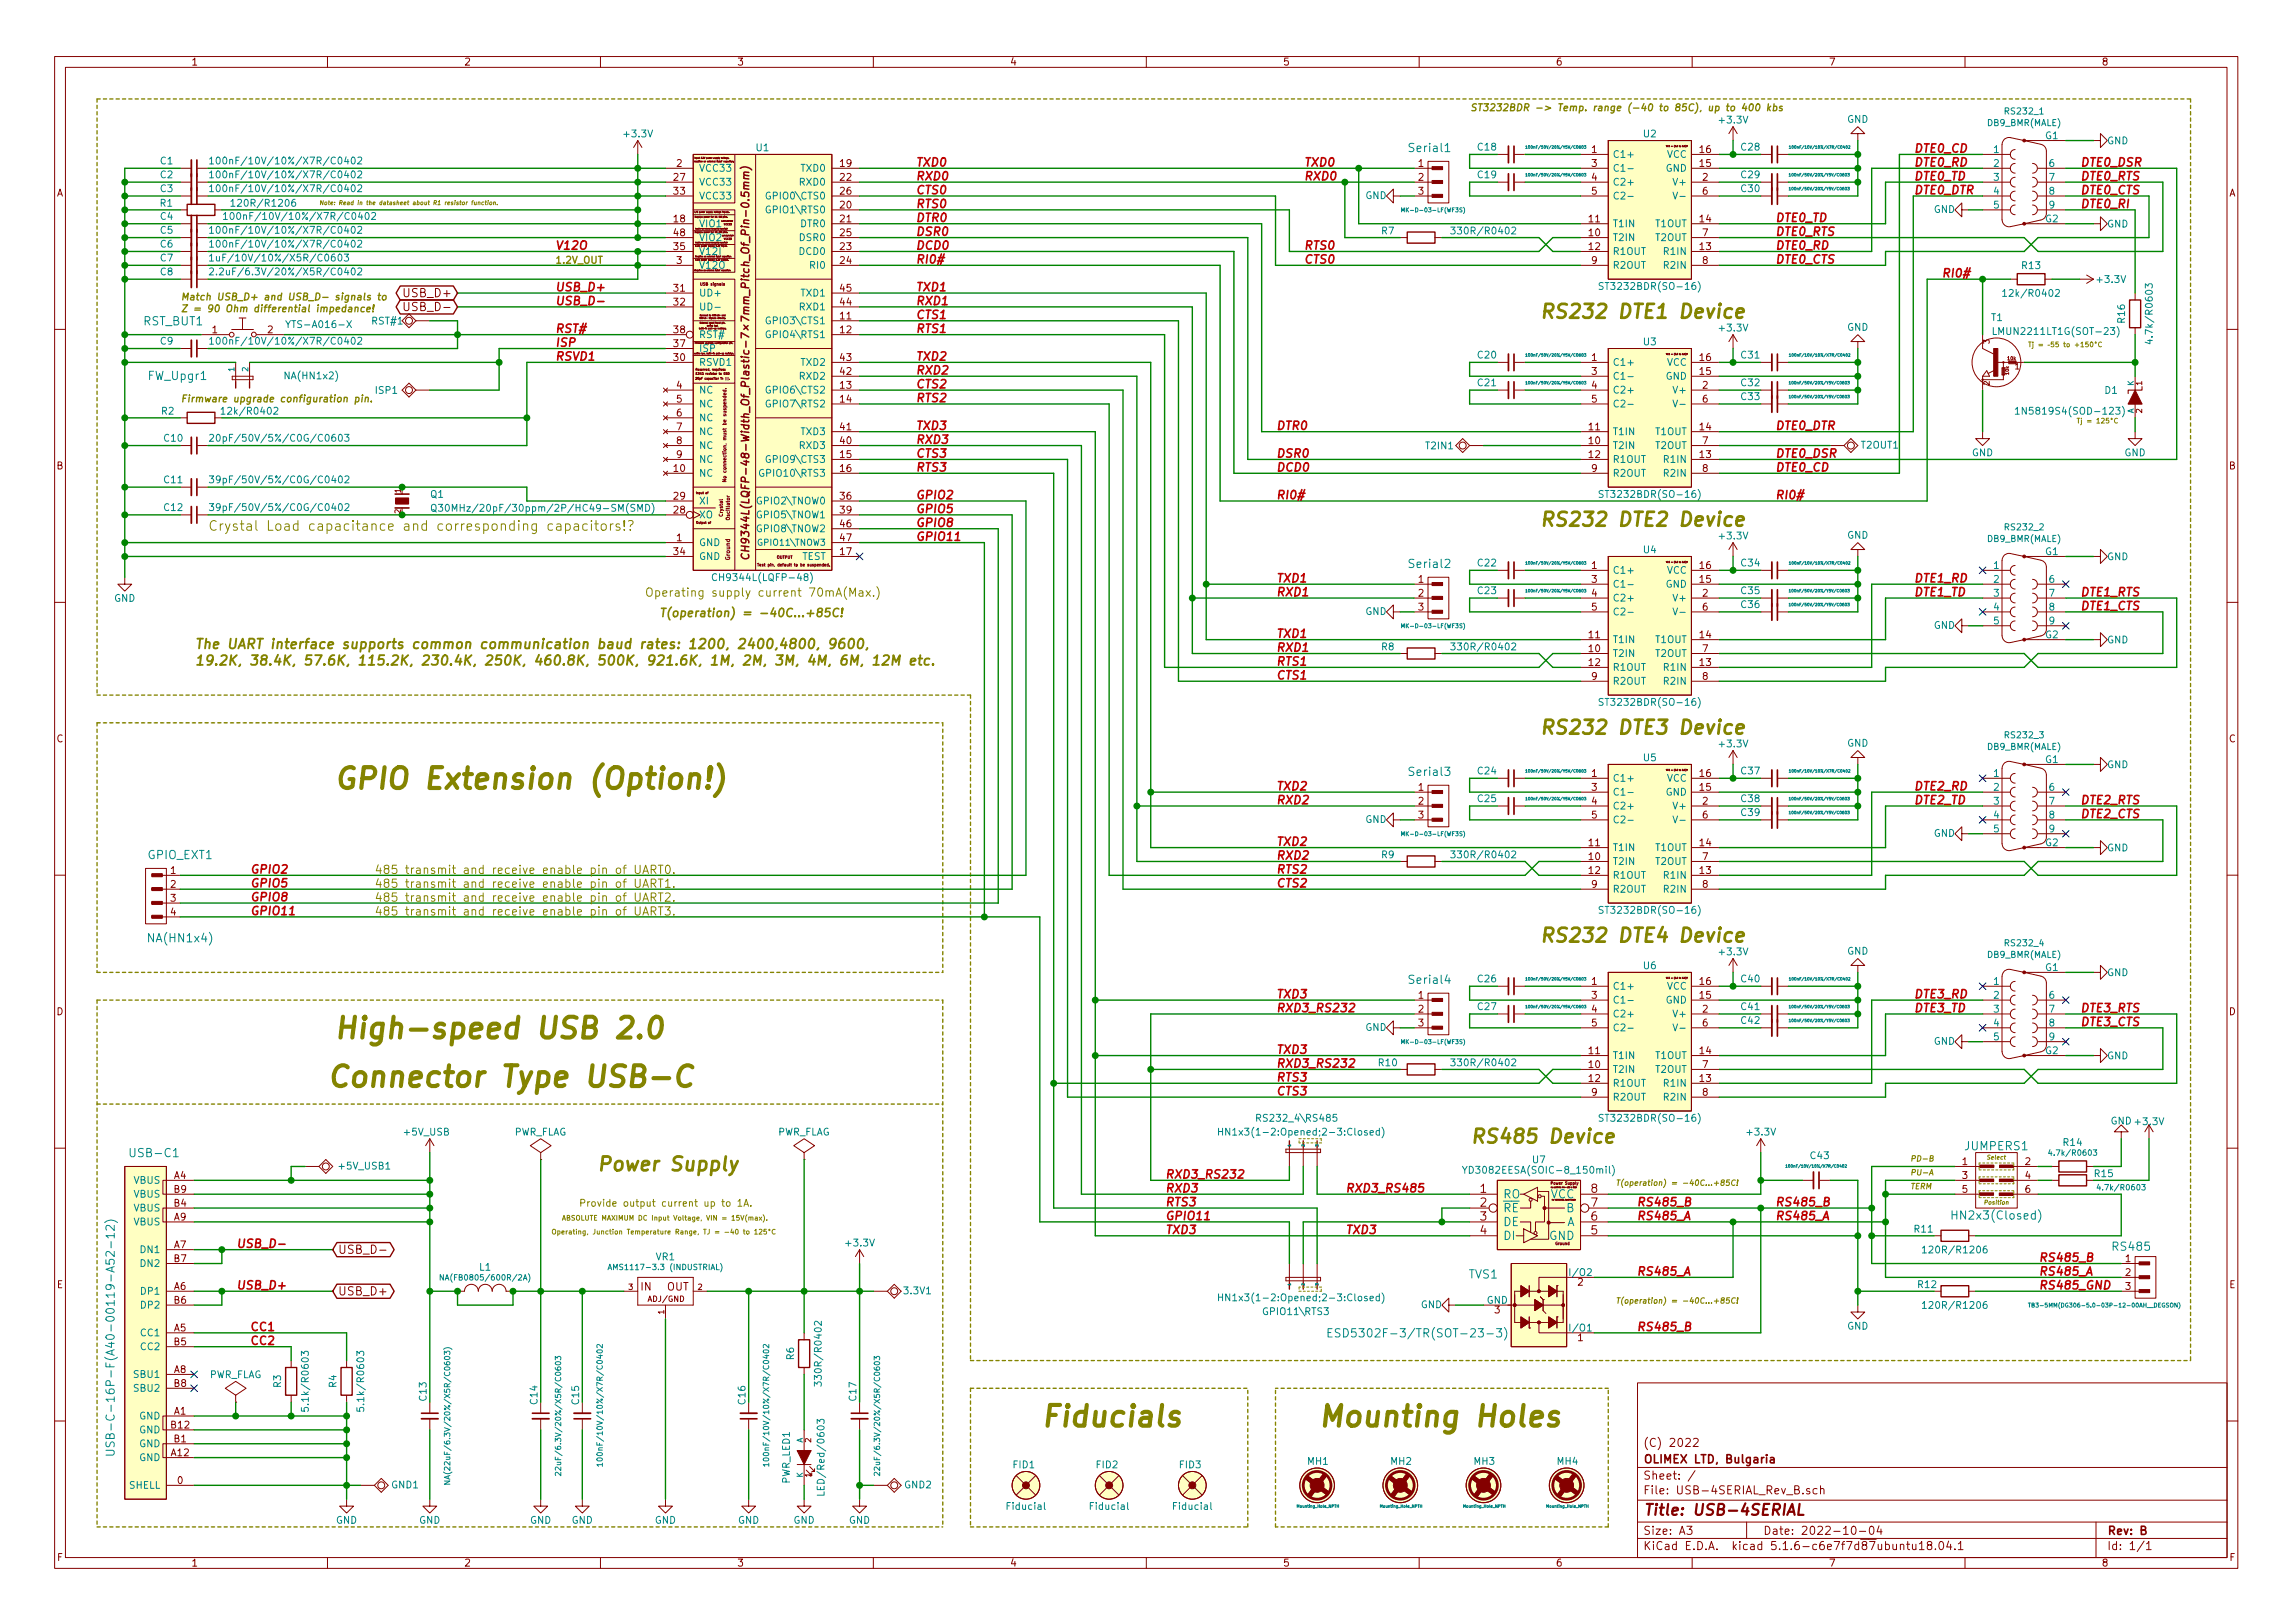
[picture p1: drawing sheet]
<svg xmlns="http://www.w3.org/2000/svg" width="297mm" height="210mm" viewBox="0 0 297 210" stroke-linecap="round" stroke-linejoin="round" font-family="sans-serif">
<defs><g id="words">
<g font-size="3.8" fill="#848400">
<text x="43.1" y="102.2">GPIO Extension (Option!)</text>
<text x="43.1" y="134.6">High-speed USB 2.0</text>
<text x="42.2" y="140.8">Connector Type USB-C</text>
<text x="134.7" y="184.8">Fiducials</text>
<text x="170.6" y="184.8">Mounting Holes</text>
</g>
<g font-size="2.5" fill="#848400">
<text x="199.4" y="41.3">RS232 DTE1 Device</text>
<text x="199.4" y="68.2">RS232 DTE2 Device</text>
<text x="199.4" y="95.1">RS232 DTE3 Device</text>
<text x="199.4" y="122.1">RS232 DTE4 Device</text>
<text x="190.4" y="148.1">RS485 Device</text>
<text x="77.2" y="151.7">Power Supply</text>
</g>
<text font-size="2" fill="#840000" x="212.8" y="196.3">Title: USB-4SERIAL</text>
<g font-size="1.8" fill="#848400">
<text x="26.9" y="68.8">Crystal Load capacitance and corresponding capacitors!?</text>
<text x="25.1" y="84.1">The UART interface supports common communication baud rates: 1200, 2400,4800, 9600,</text>
<text x="25.1" y="86.2">19.2K, 38.4K, 57.6K, 115.2K, 230.4K, 250K, 460.8K, 500K, 921.6K, 1M, 2M, 3M, 4M, 6M, 12M etc.</text>
</g>
<g font-size="1.5" fill="#c20000">
<text x="118.5" y="23.4">RXD0</text>
<text x="118.5" y="21.6">TXD0</text>
<text x="168.8" y="23.4">RXD0</text>
<text x="168.8" y="21.6">TXD0</text>
<text x="247.8" y="23.4">DTE0_TD</text>
<text x="247.8" y="21.6">DTE0_RD</text>
<text x="247.8" y="19.8">DTE0_CD</text>
<text x="269.4" y="23.4">DTE0_RTS</text>
<text x="269.4" y="21.6">DTE0_DSR</text>
<text x="118.5" y="25.2">CTS0</text>
<text x="118.5" y="27">RTS0</text>
<text x="118.5" y="28.8">DTR0</text>
<text x="229.9" y="28.8">DTE0_TD</text>
<text x="247.8" y="25.2">DTE0_DTR</text>
<text x="269.4" y="27">DTE0_RI</text>
<text x="269.4" y="25.2">DTE0_CTS</text>
<text x="71.8" y="32.3">V12O</text>
<text x="118.5" y="34.1">RI0#</text>
<text x="118.5" y="32.3">DCD0</text>
<text x="118.5" y="30.5">DSR0</text>
<text x="168.8" y="32.3">RTS0</text>
<text x="168.8" y="34.1">CTS0</text>
<text x="229.9" y="32.3">DTE0_RD</text>
<text x="229.9" y="30.5">DTE0_RTS</text>
<text x="229.9" y="34.1">DTE0_CTS</text>
<text x="251.4" y="35.9">RI0#</text>
<text x="71.8" y="37.7">USB_D+</text>
<text x="71.8" y="39.5">USB_D-</text>
<text x="118.5" y="37.7">TXD1</text>
<text x="118.5" y="39.5">RXD1</text>
<text x="118.5" y="41.3">CTS1</text>
<text x="71.8" y="43.1">RST#</text>
<text x="71.8" y="44.9">ISP</text>
<text x="71.8" y="46.7">RSVD1</text>
<text x="118.5" y="46.7">TXD2</text>
<text x="118.5" y="43.1">RTS1</text>
<text x="118.5" y="52.1">RTS2</text>
<text x="118.5" y="50.3">CTS2</text>
<text x="118.5" y="48.5">RXD2</text>
<text x="118.5" y="59.3">CTS3</text>
<text x="118.5" y="55.7">TXD3</text>
<text x="118.5" y="57.5">RXD3</text>
<text x="165.2" y="55.7">DTR0</text>
<text x="165.2" y="59.3">DSR0</text>
<text x="229.9" y="55.7">DTE0_DTR</text>
<text x="229.9" y="59.3">DTE0_DSR</text>
<text x="118.5" y="61.1">RTS3</text>
<text x="118.5" y="64.7">GPIO2</text>
<text x="165.2" y="64.7">RI0#</text>
<text x="165.2" y="61.1">DCD0</text>
<text x="229.9" y="61.1">DTE0_CD</text>
<text x="229.9" y="64.7">RI0#</text>
<text x="118.5" y="70.1">GPIO11</text>
<text x="118.5" y="68.3">GPIO8</text>
<text x="118.5" y="66.5">GPIO5</text>
<text x="165.2" y="75.4">TXD1</text>
<text x="165.2" y="77.2">RXD1</text>
<text x="247.8" y="77.2">DTE1_TD</text>
<text x="247.8" y="75.4">DTE1_RD</text>
<text x="269.4" y="77.2">DTE1_RTS</text>
<text x="165.2" y="82.6">TXD1</text>
<text x="269.4" y="79">DTE1_CTS</text>
<text x="165.2" y="86.2">RTS1</text>
<text x="165.2" y="88">CTS1</text>
<text x="165.2" y="84.4">RXD1</text>
<text x="165.2" y="102.4">TXD2</text>
<text x="165.2" y="104.2">RXD2</text>
<text x="247.8" y="104.2">DTE2_TD</text>
<text x="247.8" y="102.4">DTE2_RD</text>
<text x="269.4" y="104.2">DTE2_RTS</text>
<text x="269.4" y="106">DTE2_CTS</text>
<text x="32.3" y="113.2">GPIO2</text>
<text x="165.2" y="109.6">TXD2</text>
<text x="165.2" y="111.4">RXD2</text>
<text x="165.2" y="113.2">RTS2</text>
<text x="32.3" y="115">GPIO5</text>
<text x="32.3" y="118.6">GPIO11</text>
<text x="32.3" y="116.8">GPIO8</text>
<text x="165.2" y="115">CTS2</text>
<text x="165.2" y="131.1">RXD3_RS232</text>
<text x="165.2" y="129.3">TXD3</text>
<text x="247.8" y="129.3">DTE3_RD</text>
<text x="247.8" y="131.1">DTE3_TD</text>
<text x="269.4" y="131.1">DTE3_RTS</text>
<text x="165.2" y="136.5">TXD3</text>
<text x="269.4" y="132.9">DTE3_CTS</text>
<text x="165.2" y="140.1">RTS3</text>
<text x="165.2" y="141.9">CTS3</text>
<text x="165.2" y="138.3">RXD3_RS232</text>
<text x="150.9" y="154.5">RXD3</text>
<text x="150.9" y="152.7">RXD3_RS232</text>
<text x="174.2" y="154.5">RXD3_RS485</text>
<text x="30.5" y="161.7">USB_D-</text>
<text x="150.9" y="156.3">RTS3</text>
<text x="150.9" y="159.9">TXD3</text>
<text x="150.9" y="158.1">GPIO11</text>
<text x="174.2" y="159.9">TXD3</text>
<text x="211.9" y="156.3">RS485_B</text>
<text x="211.9" y="158.1">RS485_A</text>
<text x="229.9" y="156.3">RS485_B</text>
<text x="229.9" y="158.1">RS485_A</text>
<text x="30.5" y="167">USB_D+</text>
<text x="211.9" y="165.2">RS485_A</text>
<text x="264" y="167">RS485_GND</text>
<text x="264" y="165.2">RS485_A</text>
<text x="264" y="163.5">RS485_B</text>
<text x="32.3" y="172.4">CC1</text>
<text x="211.9" y="172.4">RS485_B</text>
<text x="32.3" y="174.2">CC2</text>
</g>
<g font-size="1.5" fill="#008484">
<text x="182.7" y="19.7">Serial1</text>
<text x="18.6" y="42.1">RST_BUT1</text>
<text x="19.3" y="49.2">FW_Upgr1</text>
<text x="182.7" y="73.6">Serial2</text>
<text x="182.7" y="100.5">Serial3</text>
<text x="19.2" y="111.3">GPIO_EXT1</text>
<text x="19.4" y="122.1">NA(HN1x4)</text>
<text x="182.7" y="127.5">Serial4</text>
<text x="17.2" y="149.9">USB-C1</text>
<text x="254.6" y="149">JUMPERS1</text>
<text x="194.7" y="155.2">RO</text>
<text x="200.9" y="155.2">VCC</text>
<text x="194.7" y="157">RE</text>
<text x="194.7" y="158.8">DE</text>
<text x="194.7" y="160.6">DI</text>
<text x="200.7" y="160.6">GND</text>
<text x="202.9" y="158.8">A</text>
<text x="202.9" y="157">B</text>
<text x="253.3" y="158">HN2x3(Closed)</text>
<text x="190.3" y="165.6">TVS1</text>
<text x="273.8" y="162">RS485</text>
<text x="174.3" y="173.3">ESD5302F-3/TR(SOT-23-3)</text>
<text x="14.9" y="184.9" transform="rotate(-90 14.9 184.9)">USB-C-16P-F(A40-00119-A52-12)</text>
</g>
<g font-size="1.5" fill="#840000">
<text x="52.7" y="38.5">USB_D+</text>
<text x="53" y="40.3">USB_D-</text>
<text x="191.8" y="154.5">1</text>
<text x="206.1" y="154.5">8</text>
<text x="191.8" y="156.3">2</text>
<text x="191.8" y="158.1">3</text>
<text x="191.8" y="159.9">4</text>
<text x="206.1" y="159.9">5</text>
<text x="206.1" y="158.1">6</text>
<text x="206.1" y="156.3">7</text>
<text x="43.8" y="162.4">USB_D-</text>
<text x="43.8" y="167.8">USB_D+</text>
<text x="212.8" y="191.7">Sheet: /</text>
<text x="212.8" y="189.6">OLIMEX LTD, Bulgaria</text>
<text x="212.8" y="187.4">(C) 2022</text>
<text x="212.8" y="193.6">File: USB-4SERIAL_Rev_B.sch</text>
<text x="212.8" y="200.8">KiCad E.D.A. kicad 5.1.6-c6e7f7d87ubuntu18.04.1</text>
<text x="212.8" y="198.8">Size: A3</text>
<text x="228.4" y="198.8">Date: 2022-10-04</text>
<text x="272.9" y="198.8">Rev: B</text>
<text x="272.9" y="200.8">Id: 1/1</text>
</g>
<g font-size="1.5" fill="#848400">
<text x="83.5" y="77.3">Operating supply current 70mA(Max.)</text>
<text x="85.3" y="79.9">T(operation) = -40C...+85C!</text>
<text x="48.5" y="113.2">485 transmit and receive enable pin of UART0.</text>
<text x="48.5" y="115">485 transmit and receive enable pin of UART1.</text>
<text x="48.5" y="116.8">485 transmit and receive enable pin of UART2.</text>
<text x="48.5" y="118.6">485 transmit and receive enable pin of UART3.</text>
</g>
<g font-size="1.4" fill="#840000">
<text x="97.1" y="68.7" transform="rotate(-90 97.1 68.7)">CH9344L(LQFP-48-Width_Of_Plastic-7×7mm_Pitch_Of_Pin-0.5mm)</text>
<text x="83" y="167.2">IN</text>
<text x="86.4" y="167.2">OUT</text>
</g>
<g font-size="1.3" fill="#840000">
<text x="24.7" y="8.5">1</text>
<text x="60.1" y="8.5">2</text>
<text x="95.5" y="8.5">3</text>
<text x="130.8" y="8.5">4</text>
<text x="166.2" y="8.5">5</text>
<text x="201.5" y="8.5">6</text>
<text x="236.9" y="8.5">7</text>
<text x="272.2" y="8.5">8</text>
<text x="87.3" y="23.4">27</text>
<text x="87.7" y="21.6">2</text>
<text x="108.9" y="21.6">19</text>
<text x="108.9" y="23.4">22</text>
<text x="183.7" y="21.6">1</text>
<text x="183.7" y="23.4">2</text>
<text x="206.2" y="19.8">1</text>
<text x="206.2" y="21.6">3</text>
<text x="206.2" y="23.4">4</text>
<text x="220.2" y="21.6">15</text>
<text x="220.2" y="19.8">16</text>
<text x="220.6" y="23.4">2</text>
<text x="7.3" y="25.4">A</text>
<text x="87.3" y="28.8">18</text>
<text x="87.3" y="25.2">33</text>
<text x="108.9" y="27">20</text>
<text x="108.9" y="28.8">21</text>
<text x="108.9" y="25.2">26</text>
<text x="183.7" y="25.2">3</text>
<text x="205.9" y="28.8">11</text>
<text x="206.2" y="25.2">5</text>
<text x="220.2" y="28.8">14</text>
<text x="220.6" y="25.2">6</text>
<text x="288.7" y="25.4">A</text>
<text x="87.3" y="32.4">35</text>
<text x="87.3" y="30.6">48</text>
<text x="87.7" y="34.2">3</text>
<text x="108.9" y="32.4">23</text>
<text x="108.9" y="34.2">24</text>
<text x="108.9" y="30.6">25</text>
<text x="205.9" y="30.6">10</text>
<text x="205.9" y="32.4">12</text>
<text x="206.2" y="34.2">9</text>
<text x="220.2" y="32.4">13</text>
<text x="220.6" y="30.6">7</text>
<text x="220.6" y="34.2">8</text>
<text x="87.3" y="37.8">31</text>
<text x="87.3" y="39.6">32</text>
<text x="108.9" y="41.4">11</text>
<text x="108.9" y="39.6">44</text>
<text x="108.9" y="37.8">45</text>
<text x="27.5" y="43.2">1</text>
<text x="34.7" y="43.2">2</text>
<text x="87.3" y="46.8">30</text>
<text x="87.3" y="45">37</text>
<text x="87.3" y="43.2">38</text>
<text x="108.9" y="43.2">12</text>
<text x="108.9" y="46.8">43</text>
<text x="206.2" y="46.8">1</text>
<text x="220.2" y="46.8">16</text>
<text x="87.7" y="50.4">4</text>
<text x="87.7" y="52.2">5</text>
<text x="87.7" y="53.9">6</text>
<text x="108.9" y="50.4">13</text>
<text x="108.9" y="52.2">14</text>
<text x="108.9" y="48.6">42</text>
<text x="206.2" y="48.6">3</text>
<text x="206.2" y="50.4">4</text>
<text x="206.2" y="52.2">5</text>
<text x="220.2" y="48.6">15</text>
<text x="220.6" y="50.4">2</text>
<text x="220.6" y="52.2">6</text>
<text x="87.7" y="55.7">7</text>
<text x="87.7" y="57.5">8</text>
<text x="87.7" y="59.3">9</text>
<text x="108.9" y="59.3">15</text>
<text x="108.9" y="57.5">40</text>
<text x="108.9" y="55.7">41</text>
<text x="205.9" y="57.5">10</text>
<text x="205.9" y="55.7">11</text>
<text x="205.9" y="59.3">12</text>
<text x="220.2" y="59.3">13</text>
<text x="220.2" y="55.7">14</text>
<text x="220.6" y="57.5">7</text>
<text x="7.3" y="60.8">B</text>
<text x="87.3" y="61.1">10</text>
<text x="87.3" y="64.7">29</text>
<text x="108.9" y="61.1">16</text>
<text x="108.9" y="64.7">36</text>
<text x="206.2" y="61.1">9</text>
<text x="220.6" y="61.1">8</text>
<text x="288.7" y="60.8">B</text>
<text x="87.3" y="66.5">28</text>
<text x="87.3" y="71.9">34</text>
<text x="87.7" y="70.1">1</text>
<text x="108.9" y="71.9">17</text>
<text x="108.9" y="66.5">39</text>
<text x="108.9" y="68.3">46</text>
<text x="108.9" y="70.1">47</text>
<text x="183.7" y="75.5">1</text>
<text x="183.7" y="77.3">2</text>
<text x="206.2" y="73.7">1</text>
<text x="206.2" y="75.5">3</text>
<text x="206.2" y="77.3">4</text>
<text x="220.2" y="75.5">15</text>
<text x="220.2" y="73.7">16</text>
<text x="220.6" y="77.3">2</text>
<text x="183.7" y="79.1">3</text>
<text x="205.9" y="82.7">11</text>
<text x="206.2" y="79.1">5</text>
<text x="220.2" y="82.7">14</text>
<text x="220.6" y="79.1">6</text>
<text x="205.9" y="84.5">10</text>
<text x="205.9" y="86.3">12</text>
<text x="206.2" y="88.1">9</text>
<text x="220.2" y="86.3">13</text>
<text x="220.6" y="84.5">7</text>
<text x="220.6" y="88.1">8</text>
<text x="7.3" y="96.2">C</text>
<text x="206.2" y="100.6">1</text>
<text x="220.2" y="100.6">16</text>
<text x="288.7" y="96.2">C</text>
<text x="183.7" y="102.4">1</text>
<text x="183.7" y="104.2">2</text>
<text x="183.7" y="106">3</text>
<text x="206.2" y="102.4">3</text>
<text x="206.2" y="104.2">4</text>
<text x="206.2" y="106">5</text>
<text x="220.2" y="102.4">15</text>
<text x="220.6" y="104.2">2</text>
<text x="220.6" y="106">6</text>
<text x="22.1" y="113.2">1</text>
<text x="205.9" y="111.4">10</text>
<text x="205.9" y="109.6">11</text>
<text x="205.9" y="113.2">12</text>
<text x="220.2" y="113.2">13</text>
<text x="220.2" y="109.6">14</text>
<text x="220.6" y="111.4">7</text>
<text x="22.1" y="115">2</text>
<text x="22.1" y="116.8">3</text>
<text x="22.1" y="118.6">4</text>
<text x="206.2" y="115">9</text>
<text x="220.6" y="115">8</text>
<text x="7.3" y="131.5">D</text>
<text x="183.7" y="129.4">1</text>
<text x="183.7" y="131.2">2</text>
<text x="206.2" y="127.6">1</text>
<text x="206.2" y="129.4">3</text>
<text x="206.2" y="131.2">4</text>
<text x="220.2" y="129.4">15</text>
<text x="220.2" y="127.6">16</text>
<text x="220.6" y="131.2">2</text>
<text x="288.7" y="131.5">D</text>
<text x="183.7" y="133">3</text>
<text x="205.9" y="136.6">11</text>
<text x="206.2" y="133">5</text>
<text x="220.2" y="136.6">14</text>
<text x="220.6" y="133">6</text>
<text x="205.9" y="138.4">10</text>
<text x="205.9" y="140.2">12</text>
<text x="206.2" y="142">9</text>
<text x="220.2" y="140.2">13</text>
<text x="220.6" y="138.4">7</text>
<text x="220.6" y="142">8</text>
<text x="22.6" y="152.7">A4</text>
<text x="22.6" y="154.5">B9</text>
<text x="254.2" y="150.9">1</text>
<text x="254.2" y="152.7">3</text>
<text x="254.2" y="154.5">5</text>
<text x="262.4" y="150.9">2</text>
<text x="262.4" y="152.7">4</text>
<text x="262.4" y="154.5">6</text>
<text x="22.6" y="161.7">A7</text>
<text x="22.6" y="158.1">A9</text>
<text x="22.6" y="156.3">B4</text>
<text x="7.4" y="166.9">E</text>
<text x="22.6" y="167.1">A6</text>
<text x="22.6" y="163.5">B7</text>
<text x="204.4" y="166.6">2</text>
<text x="275.3" y="163.5">1</text>
<text x="275.3" y="165.3">2</text>
<text x="275.3" y="167.1">3</text>
<text x="288.8" y="166.9">E</text>
<text x="22.6" y="172.5">A5</text>
<text x="22.6" y="168.9">B6</text>
<text x="193.6" y="170.2">3</text>
<text x="204.4" y="173.7">1</text>
<text x="22.6" y="177.9">A8</text>
<text x="22.6" y="174.3">B5</text>
<text x="22.6" y="179.7">B8</text>
<text x="22.2" y="185.1">B12</text>
<text x="22.6" y="183.3">A1</text>
<text x="22.2" y="188.6">A12</text>
<text x="22.6" y="186.9">B1</text>
<text x="23" y="192.2">0</text>
<text x="7.4" y="202.2">F</text>
<text x="24.7" y="202.9">1</text>
<text x="60.1" y="202.9">2</text>
<text x="95.5" y="202.9">3</text>
<text x="130.8" y="202.9">4</text>
<text x="166.2" y="202.9">5</text>
<text x="201.5" y="202.9">6</text>
<text x="236.9" y="202.9">7</text>
<text x="272.2" y="202.9">8</text>
<text x="288.8" y="202.2">F</text>
</g>
<g font-size="1.3" fill="#008484">
<text x="81" y="17.8">+3.3V</text>
<text x="212.9" y="17.8">U2</text>
<text x="222.8" y="16">+3.3V</text>
<text x="239.3" y="15.9">GND</text>
<text x="20.8" y="21.3">C1</text>
<text x="20.8" y="23.1">C2</text>
<text x="29.1" y="21.3">100nF/10V/10%/X7R/C0402</text>
<text x="29.1" y="23.1">100nF/10V/10%/X7R/C0402</text>
<text x="90.5" y="22.2">VCC33</text>
<text x="98" y="19.6">U1</text>
<text x="103.8" y="22.2">TXD0</text>
<text x="191.5" y="19.5">C18</text>
<text x="191.5" y="23.1">C19</text>
<text x="208.9" y="20.5">C1+</text>
<text x="208.9" y="22.2">C1-</text>
<text x="215.8" y="22.2">GND</text>
<text x="215.9" y="20.5">VCC</text>
<text x="225.6" y="23.1">C29</text>
<text x="225.6" y="19.5">C28</text>
<text x="258.3" y="19.8">1</text>
<text x="258.3" y="21.6">2</text>
<text x="258.3" y="23.4">3</text>
<text x="265" y="18">G1</text>
<text x="265.5" y="21.6">6</text>
<text x="265.5" y="23.4">7</text>
<text x="273" y="18.7">GND</text>
<text x="20.8" y="26.8">R1</text>
<text x="20.8" y="24.9">C3</text>
<text x="20.8" y="28.5">C4</text>
<text x="29.1" y="24.9">100nF/10V/10%/X7R/C0402</text>
<text x="30.6" y="26.8">120R/R1206</text>
<text x="30.9" y="28.5">100nF/10V/10%/X7R/C0402</text>
<text x="90.5" y="29.4">VIO1</text>
<text x="90.5" y="24">VCC33</text>
<text x="90.5" y="25.8">VCC33</text>
<text x="99.7" y="27.6">GPIO1\RTS0</text>
<text x="99.7" y="25.8">GPIO0\CTS0</text>
<text x="103.7" y="24">RXD0</text>
<text x="103.8" y="29.4">DTR0</text>
<text x="176.9" y="25.8">GND</text>
<text x="208.9" y="29.4">T1IN</text>
<text x="208.9" y="24">C2+</text>
<text x="208.9" y="25.8">C2-</text>
<text x="214.5" y="29.4">T1OUT</text>
<text x="217" y="24">V+</text>
<text x="225.6" y="24.9">C30</text>
<text x="250.5" y="27.6">GND</text>
<text x="258.3" y="25.2">4</text>
<text x="258.3" y="27">5</text>
<text x="265" y="28.8">G2</text>
<text x="265.5" y="25.2">8</text>
<text x="265.5" y="27">9</text>
<text x="273" y="29.5">GND</text>
<text x="20.8" y="35.7">C8</text>
<text x="20.8" y="32.1">C6</text>
<text x="20.8" y="30.3">C5</text>
<text x="20.8" y="33.9">C7</text>
<text x="28.9" y="33.9">1uF/10V/10%/X5R/C0603</text>
<text x="29.1" y="35.7">2.2uF/6.3V/20%/X5R/C0402</text>
<text x="29.1" y="32.1">100nF/10V/10%/X7R/C0402</text>
<text x="29.1" y="30.3">100nF/10V/10%/X7R/C0402</text>
<text x="90.5" y="34.8">V12O</text>
<text x="90.5" y="33">V12I</text>
<text x="90.5" y="31.2">VIO2</text>
<text x="103.6" y="33">DCD0</text>
<text x="103.7" y="31.2">DSR0</text>
<text x="105.1" y="34.8">RI0</text>
<text x="179" y="30.4">R7</text>
<text x="188.7" y="30.4">330R/R0402</text>
<text x="208.9" y="31.2">T2IN</text>
<text x="208.9" y="33">R1OUT</text>
<text x="208.9" y="34.8">R2OUT</text>
<text x="214.5" y="31.2">T2OUT</text>
<text x="215.7" y="33">R1IN</text>
<text x="215.7" y="34.8">R2IN</text>
<text x="262" y="34.9">R13</text>
<text x="90.5" y="38.4">UD+</text>
<text x="90.5" y="40.2">UD-</text>
<text x="103.7" y="40.2">RXD1</text>
<text x="103.8" y="38.4">TXD1</text>
<text x="208" y="37.6">ST3232BDR(SO-16)</text>
<text x="258" y="41.6">T1</text>
<text x="260.1" y="38.4">12k/R0402</text>
<text x="271.8" y="36.7">+3.3V</text>
<text x="275.3" y="41.8" transform="rotate(-90 275.3 41.8)">R16</text>
<text x="20.8" y="44.6">C9</text>
<text x="29.1" y="44.6">100nF/10V/10%/X7R/C0402</text>
<text x="37.8" y="42.5">YTS-A016-X</text>
<text x="48.2" y="42">RST#1</text>
<text x="90.5" y="47.4">RSVD1</text>
<text x="90.5" y="45.6">ISP</text>
<text x="90.5" y="43.8">RST#</text>
<text x="99.7" y="42">GPIO3\CTS1</text>
<text x="99.7" y="43.8">GPIO4\RTS1</text>
<text x="103.8" y="47.4">TXD2</text>
<text x="191.5" y="46.4">C20</text>
<text x="208.9" y="47.4">C1+</text>
<text x="212.9" y="44.7">U3</text>
<text x="215.9" y="47.4">VCC</text>
<text x="222.8" y="42.9">+3.3V</text>
<text x="225.6" y="46.4">C31</text>
<text x="239.3" y="42.8">GND</text>
<text x="259" y="43.4">LMUN2211LT1G(SOT-23)</text>
<text x="278.9" y="43.9" transform="rotate(-90 278.9 43.9)">4.7k/R0603</text>
<text x="20.9" y="53.7">R2</text>
<text x="29.3" y="53.7">12k/R0402</text>
<text x="37.1" y="49.1">NA(HN1x2)</text>
<text x="48.7" y="51">ISP1</text>
<text x="90.5" y="51">NC</text>
<text x="90.5" y="52.8">NC</text>
<text x="99.7" y="51">GPIO6\CTS2</text>
<text x="99.7" y="52.8">GPIO7\RTS2</text>
<text x="103.7" y="49.2">RXD2</text>
<text x="191.5" y="50">C21</text>
<text x="208.9" y="49.2">C1-</text>
<text x="208.9" y="51">C2+</text>
<text x="208.9" y="52.8">C2-</text>
<text x="215.8" y="49.2">GND</text>
<text x="217" y="51">V+</text>
<text x="225.6" y="51.8">C33</text>
<text x="225.6" y="50">C32</text>
<text x="272.7" y="51">D1</text>
<text x="21.3" y="57.2">C10</text>
<text x="28.9" y="57.2">20pF/50V/5%/C0G/C0603</text>
<text x="90.5" y="54.6">NC</text>
<text x="90.5" y="56.4">NC</text>
<text x="90.5" y="58.2">NC</text>
<text x="90.5" y="60">NC</text>
<text x="99.7" y="60">GPIO9\CTS3</text>
<text x="103.7" y="58.2">RXD3</text>
<text x="103.8" y="56.4">TXD3</text>
<text x="184.8" y="58.2">T2IN1</text>
<text x="208.9" y="58.2">T2IN</text>
<text x="208.9" y="56.4">T1IN</text>
<text x="208.9" y="60">R1OUT</text>
<text x="214.5" y="56.4">T1OUT</text>
<text x="214.5" y="58.2">T2OUT</text>
<text x="215.7" y="60">R1IN</text>
<text x="241.1" y="58.1">T2OUT1</text>
<text x="255.4" y="59.1">GND</text>
<text x="275.2" y="59.1">GND</text>
<text x="21.3" y="62.6">C11</text>
<text x="28.9" y="62.6">39pF/50V/5%/C0G/C0402</text>
<text x="55.8" y="64.5">Q1</text>
<text x="90.5" y="61.8">NC</text>
<text x="90.5" y="65.4">XI</text>
<text x="98.3" y="65.4">GPIO2\TNOW0</text>
<text x="99" y="61.8">GPIO10\RTS3</text>
<text x="208" y="64.5">ST3232BDR(SO-16)</text>
<text x="208.9" y="61.8">R2OUT</text>
<text x="215.7" y="61.8">R2IN</text>
<text x="21.3" y="66.2">C12</text>
<text x="28.9" y="66.2">39pF/50V/5%/C0G/C0402</text>
<text x="58.4" y="66.3">Q30MHz/20pF/30ppm/2P/HC49-SM(SMD)</text>
<text x="90.5" y="70.7">GND</text>
<text x="90.5" y="67.1">XO</text>
<text x="98.3" y="67.1">GPIO5\TNOW1</text>
<text x="98.3" y="68.9">GPIO8\TNOW2</text>
<text x="212.9" y="71.7">U4</text>
<text x="222.8" y="69.9">+3.3V</text>
<text x="239.3" y="69.8">GND</text>
<text x="265" y="71.9">G1</text>
<text x="14.8" y="78">GND</text>
<text x="90.5" y="72.5">GND</text>
<text x="93.1" y="75.3">CH9344L(LQFP-48)</text>
<text x="103.8" y="72.5">TEST</text>
<text x="191.5" y="77">C23</text>
<text x="191.5" y="73.4">C22</text>
<text x="208.9" y="74.3">C1+</text>
<text x="208.9" y="76.1">C1-</text>
<text x="208.9" y="77.9">C2+</text>
<text x="215.8" y="76.1">GND</text>
<text x="215.9" y="74.3">VCC</text>
<text x="217" y="77.9">V+</text>
<text x="225.6" y="77">C35</text>
<text x="225.6" y="73.4">C34</text>
<text x="258.3" y="73.7">1</text>
<text x="258.3" y="75.5">2</text>
<text x="258.3" y="77.3">3</text>
<text x="265.5" y="75.5">6</text>
<text x="265.5" y="77.3">7</text>
<text x="273" y="72.6">GND</text>
<text x="176.9" y="79.7">GND</text>
<text x="208.9" y="83.3">T1IN</text>
<text x="208.9" y="79.7">C2-</text>
<text x="214.5" y="83.3">T1OUT</text>
<text x="225.6" y="78.8">C36</text>
<text x="250.5" y="81.5">GND</text>
<text x="258.3" y="79.1">4</text>
<text x="258.3" y="80.9">5</text>
<text x="265" y="82.7">G2</text>
<text x="265.5" y="79.1">8</text>
<text x="265.5" y="80.9">9</text>
<text x="273" y="83.3">GND</text>
<text x="179" y="84.2">R8</text>
<text x="188.7" y="84.2">330R/R0402</text>
<text x="208.9" y="85.1">T2IN</text>
<text x="208.9" y="86.9">R1OUT</text>
<text x="208.9" y="88.7">R2OUT</text>
<text x="214.5" y="85.1">T2OUT</text>
<text x="215.7" y="86.9">R1IN</text>
<text x="215.7" y="88.7">R2IN</text>
<text x="208" y="91.4">ST3232BDR(SO-16)</text>
<text x="191.5" y="100.3">C24</text>
<text x="208.9" y="101.3">C1+</text>
<text x="212.9" y="98.6">U5</text>
<text x="215.9" y="101.3">VCC</text>
<text x="222.8" y="96.8">+3.3V</text>
<text x="225.6" y="100.3">C37</text>
<text x="239.3" y="96.7">GND</text>
<text x="258.3" y="100.6">1</text>
<text x="265" y="98.8">G1</text>
<text x="273" y="99.5">GND</text>
<text x="176.9" y="106.6">GND</text>
<text x="191.5" y="103.9">C25</text>
<text x="208.9" y="103.1">C1-</text>
<text x="208.9" y="104.9">C2+</text>
<text x="208.9" y="106.7">C2-</text>
<text x="215.8" y="103.1">GND</text>
<text x="217" y="104.9">V+</text>
<text x="225.6" y="103.9">C38</text>
<text x="225.6" y="105.7">C39</text>
<text x="258.3" y="102.4">2</text>
<text x="258.3" y="104.2">3</text>
<text x="258.3" y="106">4</text>
<text x="258.3" y="107.8">5</text>
<text x="265.5" y="102.4">6</text>
<text x="265.5" y="104.2">7</text>
<text x="265.5" y="106">8</text>
<text x="265.5" y="107.8">9</text>
<text x="179" y="111.2">R9</text>
<text x="188.7" y="111.2">330R/R0402</text>
<text x="208.9" y="112">T2IN</text>
<text x="208.9" y="110.3">T1IN</text>
<text x="208.9" y="113.8">R1OUT</text>
<text x="214.5" y="110.3">T1OUT</text>
<text x="214.5" y="112">T2OUT</text>
<text x="215.7" y="113.8">R1IN</text>
<text x="250.5" y="108.4">GND</text>
<text x="265" y="109.6">G2</text>
<text x="273" y="110.3">GND</text>
<text x="208" y="118.4">ST3232BDR(SO-16)</text>
<text x="208.9" y="115.6">R2OUT</text>
<text x="215.7" y="115.6">R2IN</text>
<text x="212.9" y="125.6">U6</text>
<text x="222.8" y="123.8">+3.3V</text>
<text x="239.3" y="123.7">GND</text>
<text x="265" y="125.8">G1</text>
<text x="191.5" y="127.3">C26</text>
<text x="191.5" y="130.9">C27</text>
<text x="208.9" y="128.2">C1+</text>
<text x="208.9" y="130">C1-</text>
<text x="208.9" y="131.8">C2+</text>
<text x="215.8" y="130">GND</text>
<text x="215.9" y="128.2">VCC</text>
<text x="217" y="131.8">V+</text>
<text x="225.6" y="130.9">C41</text>
<text x="225.6" y="127.3">C40</text>
<text x="258.3" y="127.6">1</text>
<text x="258.3" y="129.4">2</text>
<text x="258.3" y="131.2">3</text>
<text x="265.5" y="129.4">6</text>
<text x="265.5" y="131.2">7</text>
<text x="273" y="126.5">GND</text>
<text x="176.9" y="133.5">GND</text>
<text x="208.9" y="137.2">T1IN</text>
<text x="208.9" y="133.6">C2-</text>
<text x="214.5" y="137.2">T1OUT</text>
<text x="225.6" y="132.7">C42</text>
<text x="250.5" y="135.3">GND</text>
<text x="258.3" y="133">4</text>
<text x="258.3" y="134.8">5</text>
<text x="265" y="136.6">G2</text>
<text x="265.5" y="133">8</text>
<text x="265.5" y="134.8">9</text>
<text x="273" y="137.2">GND</text>
<text x="178.6" y="138.1">R10</text>
<text x="188.7" y="138.1">330R/R0402</text>
<text x="208.9" y="139">T2IN</text>
<text x="208.9" y="140.8">R1OUT</text>
<text x="208.9" y="142.6">R2OUT</text>
<text x="214.5" y="139">T2OUT</text>
<text x="215.7" y="140.8">R1IN</text>
<text x="215.7" y="142.6">R2IN</text>
<text x="52.4" y="147.1">+5V_USB</text>
<text x="66.5" y="147.1">PWR_FLAG</text>
<text x="100.6" y="147.1">PWR_FLAG</text>
<text x="159.4" y="147.1">HN1x3(1-2:Opened;2-3:Closed)</text>
<text x="163.3" y="145.3">RS232_4\RS485</text>
<text x="208" y="145.3">ST3232BDR(SO-16)</text>
<text x="226.4" y="147.1">+3.3V</text>
<text x="267.3" y="148.5">R14</text>
<text x="273.4" y="145.7">GND +3.3V</text>
<text x="17.4" y="153.4">VBUS</text>
<text x="17.4" y="155.2">VBUS</text>
<text x="44.1" y="151.5">+5V_USB1</text>
<text x="190.6" y="152">YD3082EESA(SOIC-8_150mil)</text>
<text x="198.6" y="150.7">U7</text>
<text x="234.6" y="150.2">C43</text>
<text x="271.4" y="152.5">R15</text>
<text x="17.4" y="158.7">VBUS</text>
<text x="17.4" y="157">VBUS</text>
<text x="109.7" y="161.5">+3.3V</text>
<text x="248" y="159.7">R11</text>
<text x="18.3" y="162.3">DN1</text>
<text x="18.3" y="164.1">DN2</text>
<text x="18.4" y="167.7">DP1</text>
<text x="62.1" y="164.6">L1</text>
<text x="85" y="163.3">VR1</text>
<text x="117.2" y="167.7">3.3V1</text>
<text x="203.6" y="165.3">I/O2</text>
<text x="248.5" y="166.9">R12</text>
<text x="249.7" y="162.4">120R/R1206</text>
<text x="18.3" y="173.1">CC1</text>
<text x="18.4" y="169.5">DP2</text>
<text x="159.4" y="168.6">HN1x3(1-2:Opened;2-3:Closed)</text>
<text x="163.8" y="170.4">GPIO11\RTS3</text>
<text x="184.1" y="169.5">GND</text>
<text x="192.6" y="168.9">GND</text>
<text x="203.6" y="172.5">I/O1</text>
<text x="239.3" y="172.3">GND</text>
<text x="249.7" y="169.6">120R/R1206</text>
<text x="17.5" y="178.5">SBU1</text>
<text x="18.3" y="174.9">CC2</text>
<text x="27" y="178.5">PWR_FLAG</text>
<text x="36.4" y="179.7" transform="rotate(-90 36.4 179.7)">R3</text>
<text x="43.6" y="179.7" transform="rotate(-90 43.6 179.7)">R4</text>
<text x="102.9" y="176.1" transform="rotate(-90 102.9 176.1)">R6</text>
<text x="106.4" y="178.9" transform="rotate(-90 106.4 178.9)">330R/R0402</text>
<text x="17.5" y="180.3">SBU2</text>
<text x="18" y="183.9">GND</text>
<text x="18" y="185.7">GND</text>
<text x="40" y="182.2" transform="rotate(-90 40 182.2)">5.1k/R0603</text>
<text x="47.2" y="182.2" transform="rotate(-90 47.2 182.2)">5.1k/R0603</text>
<text x="55.3" y="181.4" transform="rotate(-90 55.3 181.4)">C13</text>
<text x="69.6" y="181.9" transform="rotate(-90 69.6 181.9)">C14</text>
<text x="75" y="181.9" transform="rotate(-90 75 181.9)">C15</text>
<text x="96.6" y="181.9" transform="rotate(-90 96.6 181.9)">C16</text>
<text x="110.9" y="181.4" transform="rotate(-90 110.9 181.4)">C17</text>
<text x="18" y="189.3">GND</text>
<text x="18" y="187.5">GND</text>
<text x="131.3" y="190.2">FID1</text>
<text x="142.1" y="190.2">FID2</text>
<text x="152.8" y="190.2">FID3</text>
<text x="169.4" y="189.8">MH1</text>
<text x="180.2" y="189.8">MH2</text>
<text x="191" y="189.8">MH3</text>
<text x="201.7" y="189.8">MH4</text>
<text x="16.7" y="192.9">SHELL</text>
<text x="43.5" y="197.4">GND</text>
<text x="50.8" y="192.8">GND1</text>
<text x="54.3" y="197.4">GND</text>
<text x="68.7" y="197.4">GND</text>
<text x="74" y="197.4">GND</text>
<text x="84.8" y="197.4">GND</text>
<text x="95.6" y="197.4">GND</text>
<text x="102.3" y="192.2" transform="rotate(-90 102.3 192.2)">PWR_LED1</text>
<text x="102.8" y="197.4">GND</text>
<text x="106.8" y="193" transform="rotate(-90 106.8 193)">LED/Red/0603</text>
<text x="110" y="197.4">GND</text>
<text x="117.2" y="192.8">GND2</text>
<text x="130.6" y="195.6">Fiducial</text>
<text x="141.3" y="195.6">Fiducial</text>
<text x="152.1" y="195.6">Fiducial</text>
</g>
<g font-size="1.3" fill="#848400">
<text x="190.4" y="14.4">ST3232BDR -&gt; Temp. range (-40 to 85C), up to 400 kbs</text>
<text x="71.8" y="34.2">1.2V_OUT</text>
<text x="23.3" y="38.9">Match USB_D+ and USB_D- signals to</text>
<text x="23.3" y="40.4">Z = 90 Ohm differential impedance!</text>
<text x="23.3" y="52.1">Firmware upgrade configuration pin.</text>
<text x="262.2" y="53.7">1N5819S4(SOD-123)</text>
<text x="75" y="156.3">Provide output current up to 1A.</text>
</g>
<g font-size="1.1" fill="#008484">
<text x="257.5" y="16.3">DB9_BMR(MALE)</text>
<text x="259.9" y="14.8">RS232_1</text>
<text x="98.6" y="70.7">GPIO11\TNOW3</text>
<text x="257.5" y="70.2">DB9_BMR(MALE)</text>
<text x="259.9" y="68.7">RS232_2</text>
<text x="259.9" y="95.6">RS232_3</text>
<text x="257.5" y="97.1">DB9_BMR(MALE)</text>
<text x="257.5" y="124.1">DB9_BMR(MALE)</text>
<text x="259.9" y="122.6">RS232_4</text>
</g>
<g font-size="1" fill="#840000">
<text x="257.7" y="44.5" transform="rotate(-90 257.7 44.5)">3</text>
<text x="261" y="47.8">1</text>
<text x="257.7" y="49.9" transform="rotate(-90 257.7 49.9)">2</text>
<text x="277.5" y="53.5" transform="rotate(-90 277.5 53.5)">2</text>
<text x="277.5" y="49.9" transform="rotate(-90 277.5 49.9)">1</text>
<text x="51.9" y="63.8" transform="rotate(-90 51.9 63.8)">1</text>
<text x="51.9" y="66.5" transform="rotate(-90 51.9 66.5)">2</text>
<text x="81.4" y="167.1">3</text>
<text x="90.4" y="167.1">2</text>
<text x="84.1" y="168.6">ADJ/GND</text>
<text x="86" y="170.2" transform="rotate(-90 86 170.2)">1</text>
<text x="105.1" y="191.3" transform="rotate(-90 105.1 191.3)">1</text>
<text x="105.1" y="186.9" transform="rotate(-90 105.1 186.9)">2</text>
</g>
<g font-size="1" fill="#008484">
<text x="30.4" y="48.1" transform="rotate(-90 30.4 48.1)">1</text>
<text x="32.1" y="48.1" transform="rotate(-90 32.1 48.1)">2</text>
<text x="276.4" y="53.6" transform="rotate(-90 276.4 53.6)">A</text>
<text x="276.4" y="50" transform="rotate(-90 276.4 50)">K</text>
<text x="265.9" y="149.7">4.7k/R0603</text>
<text x="272.2" y="154.2">4.7k/R0603</text>
<text x="57.9" y="165.9">NA(FB0805/600R/2A)</text>
<text x="79.6" y="164.5">AMS1117-3.3 (INDUSTRIAL)</text>
<text x="58.3" y="190.7" transform="rotate(-90 58.3 190.7)">NA(22uF/6.3V/20%/X5R/C0603)</text>
<text x="72.7" y="189.6" transform="rotate(-90 72.7 189.6)">22uF/6.3V/20%/X5R/C0603</text>
<text x="78.1" y="188.4" transform="rotate(-90 78.1 188.4)">100nF/10V/10%/X7R/C0402</text>
<text x="99.6" y="188.4" transform="rotate(-90 99.6 188.4)">100nF/10V/10%/X7R/C0402</text>
<text x="104" y="191.4" transform="rotate(-90 104 191.4)">K</text>
<text x="104" y="186.9" transform="rotate(-90 104 186.9)">A</text>
<text x="114" y="189.6" transform="rotate(-90 114 189.6)">22uF/6.3V/20%/X5R/C0603</text>
</g>
<g font-size="1" fill="#848400">
<text x="209.2" y="153.6">T(operation) = -40C...+85C!</text>
<text x="247.4" y="154.1">TERM</text>
<text x="247.4" y="152.3">PU-A</text>
<text x="247.4" y="150.5">PD-B</text>
<text x="209.2" y="168.9">T(operation) = -40C...+85C!</text>
</g>
<g font-size=".9" fill="#848400">
<text x="262.7" y="45">Tj = 55 to +150°C</text>
<text x="269" y="54.8">Tj = 125°C</text>
<text x="71.4" y="159.9">Operating, Junction Temperature Range, TJ = -40 to 125°C</text>
<text x="72.7" y="158.1">ABSOLUTE MAXIMUM DC Input Voltage, VIN = 15V(max).</text>
</g>
<g font-size=".8" fill="#848400">
<text x="41.3" y="26.6">Note: Read in the datasheet about R1 resistor function.</text>
<text x="257.3" y="150.2">Select</text>
<text x="256.9" y="156.1">Position</text>
</g>
<g font-size=".8" fill="#008484">
<text x="182.3" y="27.5">MK-D-03-LF(WF3S)</text>
<text x="182.3" y="81.4">MK-D-03-LF(WF3S)</text>
<text x="182.3" y="108.3">MK-D-03-LF(WF3S)</text>
<text x="182.3" y="135.3">MK-D-03-LF(WF3S)</text>
<text x="264.4" y="169.4">TB3-5MM(DG306-5.0-03P-12-00AH__DEGSON)</text>
</g>
<text font-size=".8" fill="#840000" x="94.6" y="72.5" transform="rotate(-90 94.6 72.5)">Ground</text>
<g font-size=".6" fill="#840000">
<text x="260.1" y="46.7">10k</text>
<text x="260.2" y="48.5" transform="rotate(-90 260.2 48.5)">10k</text>
<text x="94.1" y="61.7" transform="rotate(-90 94.1 61.7)">No connection, must be suspended.</text>
<text x="93.6" y="66.9" transform="rotate(-90 93.6 66.9)">Crystal</text>
<text x="94.5" y="67.2" transform="rotate(-90 94.5 67.2)">Oscillator</text>
</g>
<g font-size=".5" fill="#008484">
<text x="198.4" y="19.3">100nF/50V/20%/Y5V/C0603</text>
<text x="198.4" y="22.8">100nF/50V/20%/Y5V/C0603</text>
<text x="232.5" y="22.8">100nF/50V/20%/Y5V/C0603</text>
<text x="232.6" y="19.3">100nF/10V/10%/X7R/C0402</text>
<text x="232.5" y="24.6">100nF/50V/20%/Y5V/C0603</text>
<text x="198.4" y="46.2">100nF/50V/20%/Y5V/C0603</text>
<text x="232.6" y="46.2">100nF/10V/10%/X7R/C0402</text>
<text x="198.4" y="49.8">100nF/50V/20%/Y5V/C0603</text>
<text x="232.5" y="51.6">100nF/50V/20%/Y5V/C0603</text>
<text x="232.5" y="49.8">100nF/50V/20%/Y5V/C0603</text>
<text x="198.4" y="76.7">100nF/50V/20%/Y5V/C0603</text>
<text x="198.4" y="73.1">100nF/50V/20%/Y5V/C0603</text>
<text x="232.5" y="76.7">100nF/50V/20%/Y5V/C0603</text>
<text x="232.6" y="73.1">100nF/10V/10%/X7R/C0402</text>
<text x="232.5" y="78.5">100nF/50V/20%/Y5V/C0603</text>
<text x="198.4" y="100.1">100nF/50V/20%/Y5V/C0603</text>
<text x="232.6" y="100.1">100nF/10V/10%/X7R/C0402</text>
<text x="198.4" y="103.7">100nF/50V/20%/Y5V/C0603</text>
<text x="232.5" y="103.7">100nF/50V/20%/Y5V/C0603</text>
<text x="232.5" y="105.5">100nF/50V/20%/Y5V/C0603</text>
<text x="198.4" y="127">100nF/50V/20%/Y5V/C0603</text>
<text x="198.4" y="130.6">100nF/50V/20%/Y5V/C0603</text>
<text x="232.5" y="130.6">100nF/50V/20%/Y5V/C0603</text>
<text x="232.6" y="127">100nF/10V/10%/X7R/C0402</text>
<text x="232.5" y="132.4">100nF/50V/20%/Y5V/C0603</text>
<text x="167.2" y="148.6" transform="rotate(-90 167.2 148.6)">1</text>
<text x="169" y="148.6" transform="rotate(-90 169 148.6)">2</text>
<text x="170.8" y="148.6" transform="rotate(-90 170.8 148.6)">3</text>
<text x="232.1" y="151.3">100nF/10V/10%/X7R/C0402</text>
<text x="167.2" y="166.5" transform="rotate(-90 167.2 166.5)">1</text>
<text x="169" y="166.5" transform="rotate(-90 169 166.5)">2</text>
<text x="170.8" y="166.5" transform="rotate(-90 170.8 166.5)">3</text>
<text x="168.1" y="195.3">Mounting_Hole_NPTH</text>
<text x="178.9" y="195.3">Mounting_Hole_NPTH</text>
<text x="189.7" y="195.3">Mounting_Hole_NPTH</text>
<text x="200.4" y="195.3">Mounting_Hole_NPTH</text>
</g>
<g font-size=".5" fill="#840000">
<text x="90.9" y="37">USB signals</text>
<text x="98.8" y="73.4">Test pin, default to be suspended.</text>
<text x="100.6" y="72.4">OUTPUT</text>
<text x="201" y="153.5">Power Supply</text>
<text x="201.5" y="161.3">Ground</text>
</g>
<g font-size=".4" fill="#840000">
<text x="90.3" y="48">Reserved, requires:</text>
<text x="90.5" y="48.5">12K resistor to GND</text>
<text x="90.6" y="49.2">20pF capacitor in ||.</text>
<text x="90.3" y="64">Input of</text>
<text x="90.3" y="67.9">Output of</text>
</g>
<g font-size=".3" fill="#840000">
<text x="90.3" y="20.6">Input 3.3V power supply voltage,</text>
<text x="90.3" y="21">requires an external 0.1uF capacitor.</text>
<text x="216.1" y="19">VCC = (3.0 to 5.5)V</text>
<text x="90.3" y="27.6">I/O power supply voltage inputs.</text>
<text x="90.4" y="28.2">Supplys power for 11-26 pins.</text>
<text x="93.8" y="29.2">VCC33</text>
<text x="90.3" y="32">Core power supply 1.2V input.</text>
<text x="90.4" y="33.8">Core power supply 1.2V output.</text>
<text x="90.4" y="30.2">Supplys power for 42-48 pins.</text>
<text x="93.8" y="31.1">VCC33</text>
<text x="90.9" y="41.9">External reset input pin,</text>
<text x="90.9" y="41.3">USB D- Signals directly.</text>
<text x="90.9" y="40.9">Connect to USB D+ and</text>
<text x="90.3" y="44.5">Firmware upgrade configuration pin,</text>
<text x="90.4" y="45.9">active low, built-in pull-up resistor.</text>
<text x="90.9" y="42.7">built-in pull-up resistor.</text>
<text x="91.7" y="42.3">active low,</text>
<text x="216.1" y="46">VCC = (3.0 to 5.5)V</text>
<text x="216.1" y="72.9">VCC = (3.0 to 5.5)V</text>
<text x="216.1" y="99.9">VCC = (3.0 to 5.5)V</text>
<text x="216.1" y="126.8">VCC = (3.0 to 5.5)V</text>
</g>
<g font-size=".2" fill="#840000">
<text x="90.3" y="35.1">Requires an external 3.3uF capacitor.</text>
<text x="90.4" y="33.3">Requires an external 0.1uF capacitor.</text>
</g>
</g></defs>
<g fill="none" stroke="#840000" stroke-width=".13">
<path d="M7.1 7.3h282.8v195.9h-282.8zM8.5 8.7h280v193.1h-280zM42.4 7.3v1.4M77.8 7.3v1.4M82.6 18.2l-.5 .9M82.6 18.2v1.8M82.6 18.2l.6 .9M113.1 7.3v1.4M148.5 7.3v1.4M183.8 7.3v1.4M208.3 18.2h10.8v18h-10.8zM215.8 18.8l.1 .2 .1-.2"/>
<path d="M216.1 18.9h-.1l.1 .1M218.4 18.8v.3M218.5 18.8v.2l.1-.2M219.2 7.3v1.4M224.5 16.4v1.8M224.5 16.4l-.5 .9M224.5 16.4l.5 .9M240.7 17.3h-.9l.9-.9 .9 .9h-.9v.9M254.5 7.3v1.4M259.3 18.7v9.8M261 19.4a.63 .63 0 0 0-.6 .6 .63 .63 0 0 0 .6 .6M262.2 18.2l-1.7-.4a.88 .88 0 0 0-1.1 .9"/>
<path d="M262.2 18.2l2.2 .5M262.2 18.2h5.4M264.4 18.7a.92 .92 0 0 1 .7 .9v8a.9 .9 0 0 1-.7 .9M271.2 18.2h.9v.9l.9-.9-.9-.9v.9M23.3 36.2h1.5M23.3 25.4h1.5M23.3 30.8h1.5M23.3 29h1.5M23.3 32.6h1.5M23.3 21.8h1.5M23.3 23.6h1.5M23.3 34.4h1.5"/>
<path d="M23.3 27.2h.9M25.6 36.2h1.3M25.6 25.4h1.3M25.6 30.8h1.3M25.6 29h1.3M25.6 32.6h1.3M25.6 21.8h1.3M25.6 23.6h1.3M25.6 34.4h1.3M27.8 27.2h.9M52.4 39.2v.8l.2 .2h.2l.2-.2v-.8M86.2 25.4h3.6"/>
<path d="M86.2 30.8h3.6M86.2 29h3.6M86.2 32.6h3.6M86.2 21.8h3.6M86.2 23.6h3.6M86.2 34.4h3.6M86.2 38h3.6M86.2 39.8h3.6M89.8 20h18v53.9h-18zM89.8 31.7h5.4v1.8M89.8 27.2h5.4v4.5M89.8 36.2h5.4v5.4h-5.4"/>
<path d="M89.8 33.5h5.4v1.8h-5.4M89.8 27.8h5.4M89.8 29.9h5.4M90 20.9v.1M90 35l.1-.1h-.1v.2M90 20.4v.1M90 27.4v.1M90 20.9h.1M90.1 35v.1M90.1 20.9v.1M90.1 20.4l.1 .1M90.1 33.2h.1l-.1-.1v.2"/>
<path d="M90.1 31.4h.1l-.1 .1M90.1 29.6h.1l-.1 .1M90.1 20.4v.1M90.1 28h-.1l.1 .1-.1 .1M90.1 30h-.1l.1 .1-.1 .1M90.2 31.8h-.1l.1 .1M90.2 33.6h-.1l.1 .1M90.2 28.1l.1 .1M90.2 27.4l-.1 .2M90.3 28.1v.1M90.3 20.9h-.1l.1 .1M93.5 29.6v.1"/>
<path d="M93.6 28.7h.1M93.6 29.6l.1 .1M93.7 28.6v.1zM93.7 28.1h.1l-.1 .1M93.7 30h.1l-.1 .2M93.7 29.6v.1M93.7 31.8h.1l-.1 .1M93.8 28.6v.1v-.1M93.8 30.5v.1v-.1M93.8 31.4v.1M93.8 29.6v.1M93.8 31.4h.1"/>
<path d="M93.8 29.6h.1M93.8 28h.1M93.8 30h.1M93.8 28.1v.1M93.8 30v.2M93.9 30.5v.1v-.1M93.9 27.4v.1M93.9 36.7l-.2 .1 .2 .2h-.2M93.9 31.8v.1l.1-.1M93.9 31.4h.1M93.9 29.6h.1M93.9 31.4v.1"/>
<path d="M93.9 29.6v.1M93.9 28.1l.1 .1M93.9 30l.1 .2M93.9 28.1v.1M93.9 30v.2M93.9 20.4h.1l-.1 .1h.1M94 31.4v.1zM94 29.6v.1zM94 28.6l-.1 .1M94 28.6h.1l-.1 .1h.1M94 27.4v.1h.1M94 31.8h.1"/>
<path d="M94.1 31.8v.1M94.1 33.6v.1M94.1 30.4l-.1 .2M94.1 31.4v.1M94.1 30.5h.1l-.1 .1h.1M94.1 27.4v.1M94.1 28.7h.1M94.1 31.4h.1M94.1 29.6v.1M94.1 31.9h.1M94.1 28.1v.1M94.1 30v.2"/>
<path d="M94.2 31.5h.1M94.2 31.4h.1M94.2 29.7h.1M94.2 29.6h.1M94.2 27.4h.1M94.2 20.4l-.1 .2M94.2 20.4h-.1l.1 .1M94.2 27.4v.1M94.2 34.9h.1M94.2 33.6h.1M94.2 35v.1M94.2 30.6h.1"/>
<path d="M94.2 28.2h.1M94.2 30.1v.1M94.2 33.6l.1 .1M94.3 28.6l-.1 .1M94.3 35h.1M94.3 20.5v-.1v.1M94.3 34.9v.2M94.3 33.1h.1M94.3 33.2v.1M94.3 28.6v.1l.1-.1M94.3 33.7h.1M94.3 30.5v.1"/>
<path d="M94.3 33.2h.1M94.4 27.4l-.1 .1M94.4 33.1v.2M94.4 35v.1zM94.4 30.5v.1l.1-.1M94.4 27.5h.1M94.4 20.5v.1M94.5 33.2v.1zM94.5 20.9h-.1l.1 .1M94.5 35v.1M94.5 28.7l.1-.1-.2 .1M94.5 20.8h.1"/>
<path d="M94.5 20.9v.1M94.6 35h-.1M94.6 35.1h.1M94.6 30.4l-.1 .2M94.6 20.9h.1M94.6 30.5h.1l-.1 .1M94.6 20.8l.1 .2M94.6 33.2v.1M94.7 28.7h.1M94.7 33.3h.1M94.7 28.6h.1l-.1 .1M94.7 20.9h.1v.1z"/>
<path d="M94.8 30.6h.1M94.8 30.5h.1l-.1 .1M94.8 28.6l.1 .1v-.1M94.9 20.9v.1M94.9 30.5l.1 .1v-.1M95 20.9h-.1M95 21h.1M95.2 20v6.3h-5.4M97.9 36.2h9.9M97.9 20v53.9M107.8 25.4h3.6M107.8 30.8h3.6"/>
<path d="M107.8 29h3.6M107.8 32.6h3.6M107.8 21.8h3.6M107.8 23.6h3.6M107.8 34.4h3.6M107.8 27.2h3.6M107.8 38h3.6M107.8 39.8h3.6M180.5 25.4v.9l-.9-.9 .9-.9v.9h.9M181.4 30.8h.9M183.2 25.4h2.3M183.2 21.8h2.3"/>
<path d="M183.2 23.6h2.3M185 20.9h2.7v5.4h-2.7zM185.5 25.2h1.4v.4h-1.4zM185.5 23.4h1.4v.4h-1.4zM185.5 21.6h1.4v.4h-1.4zM185.6 21.7h1.2v.2h-1.2zM185.6 25.2h1.3v.3h-1.3zM185.6 23.5h1.3v.2h-1.3zM185.7 21.7h1.1v.1h-1.1zM185.7 25.4h1.1h-1.1zM185.7 23.6h1.1h-1.1zM185.7 25.3h1.2v.1h-1.2z"/>
<path d="M185.7 23.5h1.2v.2h-1.2zM185.9 30.8h.9M194 20h1.4M194 23.6h1.4M196.2 20h1.4M196.2 23.6h1.4M204.7 25.4h3.6M204.7 20h3.6M204.7 30.8h3.6M204.7 29h3.6M204.7 32.6h3.6M204.7 21.8h3.6"/>
<path d="M204.7 23.6h3.6M204.7 34.4h3.6M219.1 25.4h3.6M219.1 20h3.6M219.1 30.8h3.6M219.1 29h3.6M219.1 32.6h3.6M219.1 21.8h3.6M219.1 23.6h3.6M219.1 34.4h3.6M228.1 25.4h1.4M228.1 20h1.4"/>
<path d="M228.1 23.6h1.4M230.3 25.4h1.4M230.3 20h1.4M230.3 23.6h1.4M254.1 27.2v.9l-.9-.9 .9-.9v.9h.9M256.8 25.4h3.6M256.8 20h3.6M256.8 21.8h3.6M256.8 23.6h3.6M256.8 27.2h3.6M259.4 28.5a.91 .91 0 0 0 1.1 .9l1.7-.4M260.4 36.2h.9"/>
<path d="M261 26.6a.63 .63 0 0 0-.6 .6 .63 .63 0 0 0 .6 .6M261 24.8a.63 .63 0 0 0-.6 .6 .63 .63 0 0 0 .6 .6M261 23a.63 .63 0 0 0-.6 .6 .63 .63 0 0 0 .6 .6M261 21.2a.63 .63 0 0 0-.6 .6 .63 .63 0 0 0 .6 .6M262.2 29h5.4M263.3 26.6a.63 .63 0 0 1 .6 .6 .63 .63 0 0 1-.6 .6M263.3 24.8a.63 .63 0 0 1 .6 .6 .63 .63 0 0 1-.6 .6M263.3 23a.63 .63 0 0 1 .6 .6 .63 .63 0 0 1-.6 .6M263.3 21.2a.63 .63 0 0 1 .6 .6 .63 .63 0 0 1-.6 .6M264 25.4h3.6M264 21.8h3.6M264 23.6h3.6"/>
<path d="M264 27.2h3.6M264.4 28.5l-2.2 .5M264.9 36.2h.9M269.4 36.2h1.8M270.3 35.6l.9 .6M271.2 29h.9v.9l.9-.9-.9-.9v.9M271.2 36.2l-.9 .5M276.6 38v.9M7.1 42.7h1.4M23.3 57.7h1.5M23.3 54.1h.9M23.3 45.1h1.5"/>
<path d="M25.6 57.7h1.3M25.6 45.1h1.3M26 43.4h3.6M27.8 54.1h.9M30 42.7h2.8M30.1 48.7h2.7v.5h-2.7zM30.5 46.9v2.6M31 41.2h.9M31.4 41.3v1.3M32.3 46.9v2.6M33.2 43.4h3.6M52.1 50.5l.9-.9 .9 .9-.9 .9z"/>
<path d="M53 40.7l.9 .9-.9 .9-.9-.9zM53.9 50.5h1.8M53.9 41.6h1.8M85.9 50.3l.6 .5M85.9 52.1l.6 .5M85.9 53.9l.6 .5M85.9 55.7l.6 .5M85.9 57.5l.6 .5M85.9 59.2l.6 .6M86.2 57.7h3.6M86.2 54.1h3.6M86.2 52.3h3.6"/>
<path d="M86.2 50.5h3.6M86.2 46.9h3.6M86.2 55.9h3.6M86.2 59.5h3.6M86.2 45.1h3.6M86.2 43.4h2.7M86.5 50.3l-.6 .5M86.5 52.1l-.6 .5M86.5 53.9l-.6 .5M86.5 55.7l-.6 .5M86.5 57.5l-.6 .5M86.5 59.2l-.6 .6"/>
<path d="M89.8 46h5.4v3.6h-5.4M90 45.8h.1l-.1 .1 .1-.1M90.1 44.4h.1M90.1 48.9h.1l.1 .1-.2 .2h.2M90.1 48.3h.1v.2M90.1 44.3v.2M90.1 48.5h.2M90.2 47.9l.1-.1-.1-.1v.3M90.2 45.8h-.1l.1 .1M90.4 48.3h.1v.1l-.1 .1h.1M90.4 48.9h.1v.3l-.1-.1zM90.6 41.1l.1 .2v-.2"/>
<path d="M90.7 41.8h.1M90.8 41.7h-.1v.2h.1M90.8 40.8h-.1l.1 .1M90.8 41.8l.1 .1M90.9 41.1h-.1l.1 .1-.1 .1M90.9 41.8l-.1 .1M92.8 42.1v.2l.1-.2M93 42.3h.1M93.5 41.8h.1l-.1 .1M93.6 51.3h.4v.2l-.2 .1v-.3M93.6 50.6h.4v.1l-.2 .1v-.2M93.6 41.2h.1"/>
<path d="M93.6 41.1l.1 .2M93.7 40.9v-.1l.1 .1M93.7 41.7h.1M93.7 41.8v.1M93.8 41.1v.2M93.8 41.8v.1M93.8 47.8h-.1l.1 .2h-.1M93.8 41.2l.1 .1M93.9 48h.1M93.9 41.2l-.1 .1M93.9 40.7v.2l-.1-.1h.1M93.9 41.9h.1"/>
<path d="M94 41.3h.1M94 50.3h.1M94 50.9v.2h-.2v-.2h.1v.2M94 48.9v.3M94.2 48.3v.2l-.2-.2v.2M94.3 45.8l-.1 .1M94.3 48.9v.3M94.3 48.3h.2a.14 .14 0 0 1 0 .2 .14 .14 0 0 1-.2 0zM94.4 45.7h.1M94.4 45.7v.2M94.5 49.1v.1M94.5 44.5l.1-.1-.1 .2"/>
<path d="M94.5 45.8v.1M94.6 45.7h.1M94.6 45.7l.1 .2M94.7 44.3v.1M94.7 44.4v.1M94.7 45.8h.1v.1zM94.8 44.5v-.1v.1M94.9 45.7v.2M94.9 45.7v.1M94.9 44.5h.1M95 45.8h.1M95.2 49.6v13.5h-5.4"/>
<path d="M95.2 41.6v2.7h-5.4M95.2 44.3v1.7M97.9 54.1h9.9M97.9 45.1h9.9M107.8 48.7h3.6M107.8 57.7h3.6M107.8 52.3h3.6M107.8 50.5h3.6M107.8 46.9h3.6M107.8 55.9h3.6M107.8 59.5h3.6M107.8 41.6h3.6"/>
<path d="M107.8 43.4h3.6M188.6 57.7l.9-.9 .9 .9-.9 .9zM190.4 57.7h1.8M194 50.5h1.4M194 46.9h1.4M196.2 50.5h1.4M196.2 46.9h1.4M204.7 48.7h3.6M204.7 57.7h3.6M204.7 52.3h3.6M204.7 50.5h3.6M204.7 46.9h3.6"/>
<path d="M204.7 55.9h3.6M204.7 59.5h3.6M208.3 45.1h10.8v18h-10.8zM215.8 45.8l.1 .2 .1-.2M216.1 45.8h-.1l.1 .1M218.4 45.8v.2M218.5 45.8v.2l.1-.2M219.1 48.7h3.6M219.1 57.7h3.6M219.1 52.3h3.6M219.1 50.5h3.6M219.1 46.9h3.6"/>
<path d="M219.1 55.9h3.6M219.1 59.5h3.6M224.5 43.4v1.7M224.5 43.4l-.5 .9M224.5 43.4l.5 .9M228.1 52.3h1.4M228.1 50.5h1.4M228.1 46.9h1.4M230.3 52.3h1.4M230.3 50.5h1.4M230.3 46.9h1.4M237.1 57.7h1.8"/>
<path d="M238.9 57.7l.9-.9 .9 .9-.9 .9zM240.7 44.3h-.9l.9-.9 .9 .9h-.9v.8M256.8 55.9v.9h-.9l.9 .9 .9-.9h-.9M256.8 43.4v1.7l1.5 .8M256.8 48.7v1.8M257.4 48l.3 .7h-.9zM258.4 48l-.9 .4M258.6 46.9h3.6M259.4 47.7v.9M259.5 46.9v2.3h-2.7M259.6 47.7h-.3v.9h.3M260.2 46.9v.2h.9"/>
<path d="M260.2 47h.9M275.7 52.3h1.8zM276.6 55.9v.9h-.9l.9 .9 .9-.9h-.9M276.6 42.5v.9M276.6 48.7v1.8M276.6 52.3v1.8M288.5 42.7h1.4M7.1 78h1.4M16.2 74.8v.9h.9l-.9 .9-.9-.9h.9M23.3 63.1h1.5M23.3 66.7h1.5M25.6 63.1h1.3"/>
<path d="M25.6 66.7h1.3M52.1 63.1v.9M85.9 61l.6 .6M86.2 61.3h3.6M86.2 70.3h3.6M86.2 72.1h3.6M86.2 66.7h2.7M86.2 64.9h3.6M86.5 61l-.6 .6M89.8 66.3l.9 .4-.9 .4M89.8 65.8h2.9M91.6 63.8h.1"/>
<path d="M91.7 63.7v.3M92 67.7h.1M92.1 67.6l-.1 .2M93.6 64.7l-.4 .1M93.6 62.1h.5l-.5 .3h.5M93.8 61.8l.2-.1v.2h-.2zM94.2 64.2l.1 .1M94.2 64.3h.3M95.2 63.1v5.4h-5.4M95.2 68.5v5.4M97.9 63.1h9.9M97.9 71.2h9.9"/>
<path d="M98.1 73h.2M98.2 73v.3M98.4 73.2h.2v-.1h-.2v.2h.2M106.7 73.1l-.2 .1v.1h.2M106.7 73v.3M106.8 73.2h.2v-.1h-.2v.2h.2M107.3 73.1h-.2v.2h.2M107.3 73v.3M107.5 73.3h.1M107.8 61.3h3.6M107.8 70.3h3.6M107.8 72.1h3.6"/>
<path d="M107.8 66.7h3.6M107.8 64.9h3.6M107.8 68.5h3.6M180.5 79.3v.9l-.9-.9 .9-.9v.9h.9M183.2 75.7h2.3M183.2 77.5h2.3M183.2 79.3h2.3M185 74.8h2.7v5.4h-2.7zM185.5 79.1h1.4v.4h-1.4zM185.5 77.3h1.4v.4h-1.4zM185.5 75.5h1.4v.4h-1.4zM185.6 75.5h1.2v.3h-1.2z"/>
<path d="M185.6 79.1h1.3v.3h-1.3zM185.6 77.3h1.3v.3h-1.3zM185.6 75.6h1.2v.2h-1.2zM185.7 75.6h1.1v.1h-1.1zM185.7 79.2h1.1v.1h-1.1zM185.7 77.4h1.1v.1h-1.1zM185.7 79.2h1.2v.1h-1.2zM185.7 77.4h1.2v.1h-1.2zM194 73.9h1.4M194 77.5h1.4M196.2 73.9h1.4M196.2 77.5h1.4"/>
<path d="M204.7 61.3h3.6M204.7 73.9h3.6M204.7 75.7h3.6M204.7 77.5h3.6M204.7 79.3h3.6M208.3 72.1h10.8v17.9h-10.8zM215.8 72.7l.1 .2 .1-.2M216.1 72.7l-.1 .1 .1 .1M218.4 72.7v.3M218.5 72.7v.2l.1-.2M219.1 61.3h3.6M219.1 73.9h3.6"/>
<path d="M219.1 75.7h3.6M219.1 77.5h3.6M219.1 79.3h3.6M224.5 70.3v1.8M224.5 70.3l-.5 .9M224.5 70.3l.5 .9M228.1 73.9h1.4M228.1 77.5h1.4M228.1 79.3h1.4M230.3 73.9h1.4M230.3 77.5h1.4M230.3 79.3h1.4"/>
<path d="M240.7 71.2h-.9l.9-.9 .9 .9h-.9v.9M256.8 73.9h3.6M256.8 75.7h3.6M256.8 77.5h3.6M256.8 79.3h3.6M259.3 72.6v9.8M261 78.6a.63 .63 0 0 0-.6 .7 .63 .63 0 0 0 .6 .6M261 76.8a.63 .63 0 0 0-.6 .7 .63 .63 0 0 0 .6 .6M261 75.1a.63 .63 0 0 0-.6 .6 .63 .63 0 0 0 .6 .6M261 73.3a.63 .63 0 0 0-.6 .6 .63 .63 0 0 0 .6 .6M262.2 72.1l-1.7-.4a.88 .88 0 0 0-1.1 .9M262.2 72.1h5.4"/>
<path d="M262.2 72.1l2.2 .5M263.3 78.6a.63 .63 0 0 1 .6 .7 .63 .63 0 0 1-.6 .6M263.3 76.8a.63 .63 0 0 1 .6 .7 .63 .63 0 0 1-.6 .6M263.3 75.1a.63 .63 0 0 1 .6 .6 .63 .63 0 0 1-.6 .6M264 75.7h3.6M264 77.5h3.6M264 79.3h3.6M264.4 72.6a.92 .92 0 0 1 .7 .9v8a.9 .9 0 0 1-.7 .9M271.2 72.1h.9v.9l.9-.9-.9-.9v.9M288.5 78h1.4M181.4 84.7h.9M185.9 84.7h.9"/>
<path d="M204.7 84.7h3.6M204.7 82.9h3.6M204.7 86.5h3.6M204.7 88.3h3.6M208.3 99h10.8v18h-10.8zM215.8 99.7l.1 .1 .1-.1M216.1 99.7h-.1l.1 .1M218.4 99.6v.3M218.5 99.7v.1l.1-.1M219.1 84.7h3.6M219.1 82.9h3.6M219.1 86.5h3.6"/>
<path d="M219.1 88.3h3.6M224.5 97.2l-.5 .9M224.5 97.2v1.8M224.5 97.2l.5 .9M240.7 98.1h-.9l.9-.9 .9 .9h-.9v.9M254.1 81.1v.9l-.9-.9 .9-.9v.9h.9M256.8 81.1h3.6M259.3 99.5v9.8M259.4 82.4a.91 .91 0 0 0 1.1 .8l1.7-.3M261 80.4a.63 .63 0 0 0-.6 .7 .63 .63 0 0 0 .6 .6M262.2 99l-1.7-.3a.88 .88 0 0 0-1.1 .8M262.2 82.9h5.4"/>
<path d="M262.2 99l2.2 .5M262.2 99h5.4M263.3 80.4a.63 .63 0 0 1 .6 .7 .63 .63 0 0 1-.6 .6M264 81.1h3.6M264.4 82.4l-2.2 .5M264.4 99.5a.92 .92 0 0 1 .7 .9v8a.9 .9 0 0 1-.7 .9M271.2 82.9h.9v.9l.9-.9-.9-.9v.9M271.2 99h.9v.9l.9-.9-.9-.9v.9M7.1 113.4h1.4M18.9 112.5h2.7v7.2h-2.7zM19.7 118.6h1.3v.4h-1.3zM19.7 116.8h1.3v.4h-1.3z"/>
<path d="M19.7 115h1.3v.4h-1.3zM19.7 113.2h1.3v.4h-1.3zM19.7 118.6h1.2v.3h-1.2zM19.7 116.8h1.2v.3h-1.2zM19.7 115h1.2v.3h-1.2zM19.7 118.7h1.2v.1h-1.2zM19.7 116.9h1.2v.1h-1.2zM19.7 115.1h1.2v.1h-1.2zM19.7 117h1.2h-1.2zM19.7 115.2h1.2h-1.2zM19.7 113.3h1.3v.2h-1.3zM19.7 113.3h1.2v.1h-1.2z"/>
<path d="M19.8 113.3h1.1v.2h-1.1zM21 113.4h2.3M21 118.8h2.3M21 117h2.3M21 115.2h2.3M180.5 106.2v.9l-.9-.9 .9-.9v.9h.9M181.4 111.6h.9M183.2 104.4h2.3M183.2 106.2h2.3M183.2 102.6h2.3M185 101.7h2.7v5.4h-2.7zM185.5 106h1.4v.4h-1.4z"/>
<path d="M185.5 104.2h1.4v.4h-1.4zM185.5 102.4h1.4v.4h-1.4zM185.6 102.5h1.2v.2h-1.2zM185.6 106.1h1.3v.2h-1.3zM185.6 104.3h1.3v.2h-1.3zM185.7 102.6h1.1h-1.1zM185.7 106.2h1.1h-1.1zM185.7 104.4h1.1v.1h-1.1zM185.7 106.1h1.2v.2h-1.2zM185.7 104.3h1.2v.2h-1.2zM185.9 111.6h.9M194 104.4h1.4"/>
<path d="M194 100.8h1.4M196.2 104.4h1.4M196.2 100.8h1.4M204.7 113.4h3.6M204.7 104.4h3.6M204.7 111.6h3.6M204.7 106.2h3.6M204.7 100.8h3.6M204.7 102.6h3.6M204.7 115.2h3.6M204.7 109.8h3.6M219.1 113.4h3.6"/>
<path d="M219.1 104.4h3.6M219.1 111.6h3.6M219.1 106.2h3.6M219.1 100.8h3.6M219.1 102.6h3.6M219.1 115.2h3.6M219.1 109.8h3.6M228.1 104.4h1.4M228.1 106.2h1.4M228.1 100.8h1.4M230.3 104.4h1.4M230.3 106.2h1.4"/>
<path d="M230.3 100.8h1.4M254.1 108v.9l-.9-.9 .9-.9v.9h.9M256.8 104.4h3.6M256.8 106.2h3.6M256.8 100.8h3.6M256.8 102.6h3.6M256.8 108h3.6M259.4 109.3a.91 .91 0 0 0 1.1 .9l1.7-.4M261 107.4a.63 .63 0 0 0-.6 .6 .63 .63 0 0 0 .6 .6M261 105.6a.63 .63 0 0 0-.6 .6 .63 .63 0 0 0 .6 .6M261 103.8a.63 .63 0 0 0-.6 .6 .63 .63 0 0 0 .6 .6M261 102a.63 .63 0 0 0-.6 .6 .63 .63 0 0 0 .6 .6"/>
<path d="M261 100.2a.63 .63 0 0 0-.6 .6 .63 .63 0 0 0 .6 .7M262.2 109.8h5.4M263.3 107.4a.63 .63 0 0 1 .6 .6 .63 .63 0 0 1-.6 .6M263.3 105.6a.63 .63 0 0 1 .6 .6 .63 .63 0 0 1-.6 .6M263.3 103.8a.63 .63 0 0 1 .6 .6 .63 .63 0 0 1-.6 .6M263.3 102a.63 .63 0 0 1 .6 .6 .63 .63 0 0 1-.6 .6M264 104.4h3.6M264 106.2h3.6M264 102.6h3.6M264 108h3.6M264.4 109.3l-2.2 .5M271.2 109.8h.9v.9l.9-.9-.9-.9v.9"/>
<path d="M288.5 113.4h1.4M180.5 133.2v.9l-.9-.9 .9-.9v.9h.9M181.4 138.5h.9M183.2 133.2h2.3M183.2 131.4h2.3M183.2 129.6h2.3M185 128.7h2.7v5.4h-2.7zM185.5 132.9h1.4v.4h-1.4zM185.5 131.1h1.4v.4h-1.4zM185.5 129.3h1.4v.4h-1.4zM185.6 129.4h1.2v.3h-1.2zM185.6 133h1.3v.3h-1.3z"/>
<path d="M185.6 131.2h1.3v.3h-1.3zM185.6 129.5h1.2v.1h-1.2zM185.7 129.5h1.1v.1h-1.1zM185.7 133.1h1.1v.1h-1.1zM185.7 131.3h1.1v.1h-1.1zM185.7 133.1h1.2v.1h-1.2zM185.7 131.3h1.2v.1h-1.2zM185.9 138.5h.9M194 127.8h1.4M194 131.4h1.4M196.2 127.8h1.4M196.2 131.4h1.4"/>
<path d="M204.7 127.8h3.6M204.7 133.2h3.6M204.7 131.4h3.6M204.7 129.6h3.6M204.7 138.5h3.6M204.7 136.7h3.6M208.3 126h10.8v17.9h-10.8zM215.8 126.6l.1 .2 .1-.2M216.1 126.6l-.1 .1 .1 .1M218.4 126.6v.2M218.5 126.6v.2l.1-.2M219.1 127.8h3.6"/>
<path d="M219.1 133.2h3.6M219.1 131.4h3.6M219.1 129.6h3.6M219.1 138.5h3.6M219.1 136.7h3.6M224.5 124.2v1.8M224.5 124.2l-.5 .9M224.5 124.2l.5 .9M228.1 127.8h1.4M228.1 133.2h1.4M228.1 131.4h1.4M230.3 127.8h1.4"/>
<path d="M230.3 133.2h1.4M230.3 131.4h1.4M240.7 125.1h-.9l.9-.9 .9 .9h-.9v.9M254.1 134.9v.9l-.9-.9 .9-.8v.8h.9M256.8 127.8h3.6M256.8 133.2h3.6M256.8 131.4h3.6M256.8 129.6h3.6M256.8 134.9h3.6M259.3 126.5v9.7M259.4 136.2a.91 .91 0 0 0 1.1 .9l1.7-.4M261 134.3a.63 .63 0 0 0-.6 .6 .63 .63 0 0 0 .6 .7"/>
<path d="M261 132.5a.63 .63 0 0 0-.6 .7 .63 .63 0 0 0 .6 .6M261 130.7a.63 .63 0 0 0-.6 .7 .63 .63 0 0 0 .6 .6M261 128.9a.63 .63 0 0 0-.6 .7 .63 .63 0 0 0 .6 .6M261 127.1a.63 .63 0 0 0-.6 .7 .63 .63 0 0 0 .6 .6M262.2 126l-1.7-.4a.88 .88 0 0 0-1.1 .9M262.2 136.7h5.4M262.2 126l2.2 .5M262.2 126h5.4M263.3 134.3a.63 .63 0 0 1 .6 .6 .63 .63 0 0 1-.6 .7M263.3 132.5a.63 .63 0 0 1 .6 .7 .63 .63 0 0 1-.6 .6M263.3 130.7a.63 .63 0 0 1 .6 .7 .63 .63 0 0 1-.6 .6M263.3 128.9a.63 .63 0 0 1 .6 .7 .63 .63 0 0 1-.6 .6"/>
<path d="M264 133.2h3.6M264 131.4h3.6M264 129.6h3.6M264 134.9h3.6M264.4 136.3l-2.2 .4M264.4 126.5a.92 .92 0 0 1 .7 .8v8.1a.9 .9 0 0 1-.7 .9M271.2 126h.9v.9l.9-.9-.9-.9v.9M271.2 136.7h.9v.9l.9-.9-.9-.9v.9M7.1 148.7h1.4M16.2 151.1h5.4v43.1h-5.4zM25.1 156.5h-4v1.8h4M25.1 152.9h-4v1.8h4"/>
<path d="M39.5 151.1h1.8M42.2 150.2l.9 .9-.9 .9-.9-.9zM55.7 147.5v1.8M55.7 147.5l-.6 .9M55.7 147.5l.5 .9M70 149.3l-1.3-.9 1.3-.9 1.4 .9-1.4 .9v.9M70 150.2h.1M104.2 149.3l-1.4-.9 1.4-.9 1.3 .9-1.3 .9v.9M104.2 150.2h.1M166.6 148.9h4.5v.4h-4.5zM167 148.6v2.5M168.8 148.6v2.5"/>
<path d="M170.6 148.6v2.5M190.4 158.3h3.6M190.4 156.5h2.5M190.4 154.7h3.6M194 152.9h10.7v9h-10.7zM196.9 158.3h1.4v1.3M197.4 159.2l1.8 .9-1.8 .9zM197.4 154.7l1.8-.9v1.8zM198.3 155.6v.9h-1.4M199.2 154.3h1.4v6.2h-2.3M199.7 155h.4v3.3h-1.2v1.2M200.2 156.5h2.5"/>
<path d="M200.6 158.4h2.1M204.3 153.2v.2M204.4 153.2l-.1 .4M204.7 140.3h3.6M204.7 142.1h3.6M204.7 158.3h3.6M204.7 154.7h3.6M205.8 156.5h2.5M219.1 140.3h3.6M219.1 142.1h3.6M228.1 147.5l-.5 .9M228.1 147.5v1.8"/>
<path d="M228.1 147.5l.5 .9M233.5 152.9h1.4M235.7 152.9h1.4M253.2 151.1h2.7M253.2 152.9h2.7M253.2 154.7h2.7M255.9 149.3h5.4v7.2h-5.4zM255.9 151.1h.6M255.9 152.9h.6M255.9 154.7h.6M256.4 154.5h1.8v.3h-1.8zM256.5 152.7h1.8v.4h-1.8z"/>
<path d="M256.5 150.9h1.8v.4h-1.8zM256.5 154.6h1.7v.2h-1.7v-.1h1.6h-1.6M256.5 152.8h1.7v.2h-1.7v-.1h1.7h-1.7M256.5 151h1.8v.2h-1.7l-.1-.1h1.7h-1.6M259 154.5h1.8v.4h-1.8zM259 152.7h1.8v.4h-1.8zM259 150.9h1.8v.4h-1.8zM259 154.6h1.7v.2h-1.7v-.1h1.7h-1.7M259 152.8h1.8v.2h-1.7l-.1-.1h1.7h-1.6M259.1 151h1.7v.2h-1.7v-.1h1.6h-1.6M260.8 151.1h.5M260.8 152.9h.5"/>
<path d="M260.8 154.7h.5M261.4 151.1h2.6M261.4 152.9h2.6M261.4 154.7h2.6M265.8 151.1h.9M265.8 152.9h.9M270.3 151.1h.9M270.3 152.9h.9M274.8 146.6h-.9l.9-.9 .9 .9h-.9v.9M278.4 145.7l-.6 .9M278.4 145.7v1.8M278.4 145.7l.5 .9"/>
<path d="M288.5 148.7h1.4M21.6 167.3h3.5M21.6 169.1h3.5M21.6 172.7h3.5M21.6 161.9h3.5M21.6 178.1h3.5M21.6 174.5h3.5M21.6 163.7h3.5M21.6 179.8h3.5M37.7 176.3v.9M44.9 176.3v.9M49.2 162h.8"/>
<path d="M59.3 167.3h.9a.9 .9 0 0 1 .9-.9 .9 .9 0 0 1 .9 .9 .9 .9 0 0 1 .9-.9 .9 .9 0 0 1 .9 .9 .9 .9 0 0 1 .9-.9 .9 .9 0 0 1 .9 .9h.9M80.8 167.3h1.8M82.6 165.5h7.2v3.6h-7.2zM86.2 169.1v1.8M89.8 167.3h1.8M104.2 172.7v.9M104.2 177.2v.9M111.4 161.9v1.8M111.4 161.9l-.6 .9M111.4 161.9l.5 .9M113.1 167.3h1.8M114.9 167.3l.9-.9 .9 .9-.9 .9z"/>
<path d="M166.6 165.5h4.5v.4h-4.5zM167 163.7v2.5M168.8 163.7v2.5M170.6 163.7v2.5M187.7 169.1v.9l-.9-.9 .9-.9v.9h.9M190.4 160.1h3.6M192.2 169.1h10.3M195.8 163.7h7.1v10.8h-7.1zM196.2 167.3h6.3v4h-6.3zM196.4 160.1h1M198.1 172h.1M198.1 166.6v1.4"/>
<path d="M198.1 170.6v1.4M199.4 171.3v1.4h3.5M199.5 168l.4 .4M199.9 168.4h.1M199.9 168.4v1.4l.4 .4M201.7 170.6h.1M201.7 166.6h.1M201.7 166.6v1.4M201.7 170.6v1.4M202.9 172.7h3.6M204.7 160.1h3.6M206.5 165.5h-7.1v1.8"/>
<path d="M212.1 179.1h76.4v22.7h-76.4zM240.7 169.1v.9h.9l-.9 .9-.9-.9h.9M250.5 160.1h.9M250.5 167.3h.9M255 160.1h.9M255 167.3h.9M274.8 167.3h2.3M274.8 165.5h2.3M274.8 163.7h2.3M276.6 162.8h2.7v5.4h-2.7zM277.1 167.1h1.4v.4h-1.4zM277.1 165.3h1.4v.4h-1.4z"/>
<path d="M277.1 163.5h1.4v.4h-1.4zM277.2 163.5h1.2v.3h-1.2zM277.2 163.6h1.2v.2h-1.2zM277.2 167.1h1.3v.3h-1.3zM277.2 165.3h1.3v.3h-1.3zM277.2 163.6h1.2v.1h-1.2zM277.3 167.2h1.1v.1h-1.1zM277.3 165.4h1.1v.1h-1.1zM277.3 167.2h1.2v.1h-1.2zM277.3 165.4h1.2v.1h-1.2zM7.1 184.1h1.4M21.6 192.4h3.5"/>
<path d="M25.1 187h-4v1.8h4M25.1 183.4h-4v1.8h4M30.5 180.7l1.4-.9-1.4-.8-1.3 .8 1.3 .9v.9M30.5 181.6h.1M37.7 180.7v.9M44.9 194.2v.9h-.9l.9 .9 .9-.9h-.9M44.9 180.7v.9M46.7 192.4h1.8M48.5 192.4l.9-.9 .9 .9-.9 .9zM55.7 194.2v.9h-.9l.9 .9 .9-.9h-.9M55.7 181.6v1.4M55.7 183.8v1.4"/>
<path d="M70 194.2v.9h-.9l.9 .9 .9-.9h-.9M70 181.6v1.4M70 183.8v1.4M75.4 194.2v.9h-.9l.9 .9 .9-.9h-.9M75.4 181.6v1.5M75.4 183.9v1.3M86.2 194.2v.9h-.9l.9 .9 .9-.9h-.9M97 194.2v.9h-.9l.9 .9 .9-.9h-.9M97 181.6v1.5M97 183.9v1.3M103.3 187.9h1.8zM103.3 189.7h1.8"/>
<path d="M104.2 194.2v.9h-.9l.9 .9 .9-.9h-.9M104.2 185.2v2.7M104.2 189.7v2.7M104.4 190.4l.8 .8v-.4M104.9 190l.6 .6h-.3M111.4 194.2v.9h-.9l.9 .9 .9-.9h-.9M111.4 181.6v1.4M111.4 183.8v1.4M113.1 192.4h1.8M114.9 192.4l.9-.9 .9 .9-.9 .9zM131.6 191.2l2.6 2.5M132.9 192.4h.1"/>
<path d="M134.2 191.2l-2.6 2.5M142.4 191.2l2.5 2.5M143.7 192.4h.1M144.9 191.2l-2.5 2.5M153.2 191.2l2.5 2.5M154.5 192.4h.1M155.7 191.2l-2.5 2.5M169.1 191.6l2.8 2.1M169.4 191.2l2.8 2.1M171.5 190.9l-2.1 2.8M171.9 191.2l-2.1 2.8M179.8 191.6l2.9 2.1"/>
<path d="M180.1 191.2l2.8 2.1M182.2 190.9l-2.1 2.8M182.7 191.2l-2.2 2.8M190.6 191.6l2.8 2.1M190.9 191.2l2.8 2.1M193 190.9l-2.1 2.8M193.4 191.2l-2.1 2.8M201.4 191.6l2.8 2.1M201.7 191.2l2.8 2.1M203.8 190.9l-2.1 2.8M204.2 191.2l-2.1 2.8M212.1 199.3h76.4"/>
<path d="M212.1 197.2h76.4M212.1 194.3h76.4M212.1 190.1h76.4M218.5 197.7h.7l-.4 .4 .3 .1v.5l-.1 .1-.5-.1M219.4 186.4l.1-.1h.3l.1 .1 .1 .2-.7 .8h.7M219.6 190.5l-.9 1.4M226.3 197.2v2.1M234.4 192.9l-.2-.1-.2 .2 .1 .1 .3 .1v.3h-.4M235.4 192.9l-.3-.1-.2 .2v.4l.2 .1h.3M235.8 192.9l.2-.1 .2 .1 .1 .6M235.8 192.5v1M240 197.8l.1-.1a.61 .61 0 0 1 .1 1.1 .57 .57 0 0 1-.4-.5 .57 .57 0 0 1 .2-.5z"/>
<path d="M240.9 198.4h.8M242.3 197.8l.2-.1a.67 .67 0 0 1 0 1.1 .58 .58 0 0 1-.2-1zM243.4 197.7l-.2 .7h.6M243.7 198.1v.7M247.1 199.7v.9l.3 .2M251.3 199.7h.1a.56 .56 0 0 1 .4 .5 .56 .56 0 0 1-.4 .6 .71 .71 0 0 1-.1-1.1zM252.4 199.6l-.2 .8h.6M271.5 197.2v4.6M277.8 199.6l-.9 1.4M288.5 184.1h1.4M42.4 201.8v1.4M77.8 201.8v1.4"/>
<path d="M113.1 201.8v1.4M148.5 201.8v1.4M183.8 201.8v1.4M219.2 201.8v1.4M246.2 200.1h.1h.3v.7M247 200.1h.4M247.7 200.1l.1 .6 .2 .1 .2-.1M248.2 200.1v.7M248.6 200l.3-.3v1.1M248.6 200.8h.6M249.9 200.1h-.2v-.3l.2-.1h.3v.4l-.4 .1-.1 .2v.3l.2 .1h.2l.2-.2-.1-.3-.1-.2M250.7 200.7v.1"/>
<path d="M252.7 200.1v.7M253.2 200.7v.1M253.7 200l.3-.3v1.1M253.7 200.8h.6M254.5 201.8v1.4M278.1 200l.3-.3v1.1M278.1 200.8h.6"/>
<circle cx="30" cy="43.4" r=".31"/>
<circle cx="32.9" cy="43.3" r=".31"/>
<circle cx="53" cy="41.6" r=".45"/>
<circle cx="53" cy="50.5" r=".45"/>
<circle cx="89.4" cy="43.4" r=".45"/>
<circle cx="189.5" cy="57.7" r=".45"/>
<circle cx="239.8" cy="57.7" r=".45"/>
<circle cx="258.6" cy="46.9" r="3.2"/>
<circle cx="89.4" cy="66.7" r=".45"/>
<circle cx="42.2" cy="151.1" r=".45"/>
<circle cx="193.4" cy="156.5" r=".54"/>
<circle cx="198.3" cy="155.4" r=".2"/>
<circle cx="198.9" cy="159.7" r=".2"/>
<circle cx="199.4" cy="155" r=".2"/>
<circle cx="205.3" cy="156.5" r=".54"/>
<circle cx="115.8" cy="167.3" r=".45"/>
<circle cx="49.4" cy="192.4" r=".45"/>
<circle cx="115.8" cy="192.4" r=".45"/>
<circle cx="132.9" cy="192.4" r="1.8"/>
<circle cx="143.7" cy="192.4" r="1.8"/>
<circle cx="154.5" cy="192.4" r="1.8"/>
<circle cx="170.6" cy="192.4" r="2.24"/>
<circle cx="181.4" cy="192.4" r="2.24"/>
<circle cx="192.2" cy="192.4" r="2.24"/>
<circle cx="202.9" cy="192.4" r="2.24"/>
</g>
<path d="M231.5 196.2l.7-1.4 .3 1.4M231.7 195.9h.7M233.1 194.8l-.2 1.4h.7" fill="none" stroke="#840000" stroke-width=".29"/>
<g fill="none" stroke="#840000" stroke-width=".22">
<path d="M196.1 18.9v2.2M230.2 18.9v2.2M25.5 20.7v5.8M25.5 27.9v9.3M196.1 22.5v2.2M230.2 22.5v4M25.5 44.1v2.1M25.5 56.6v2.2M196.1 45.9v2.1M196.1 49.5v2.1M230.2 45.9v2.1M230.2 49.5v3.9"/>
<path d="M25.5 62v2.2M25.5 65.6v2.2M51.2 64h1.8M51.2 65.8h1.8M196.1 72.8v2.2M196.1 76.4v2.2M230.2 72.8v2.2M230.2 76.4v4M196.1 99.7v2.2M230.2 99.7v2.2M196.1 103.3v2.2M230.2 103.3v4"/>
<path d="M196.1 126.7v2.1M196.1 130.3v2.1M230.2 126.7v2.1M230.2 130.3v3.9M235.6 151.8v2.2M54.6 183.1h2.2M69 183.1h2.1M74.4 183.8h2.1M95.9 183.8h2.2M110.3 183.1h2.1M229.4 188.9h.4v.6M229.8 189.1h-.3l-.2 .2 .1 .2h.1h.3"/>
</g>
<g fill="none" stroke="#840000" stroke-width=".23">
<path d="M195.4 18.9v2.2M229.5 18.9v2.2M24.8 20.7v5.8M24.8 27.9v9.3M195.4 22.5v2.2M229.5 22.5v4M24.8 44.1v2.1M24.8 56.6v2.2M195.4 45.9v2.1M195.4 49.5v2.1M229.5 45.9v2.1M229.5 49.5v3.9"/>
<path d="M24.8 62v2.2M24.8 65.6v2.2M195.4 72.8v2.2M195.4 76.4v2.2M229.5 72.8v2.2M229.5 76.4v4M195.4 99.7v2.2M229.5 99.7v2.2M195.4 103.3v2.2M229.5 103.3v4M195.4 126.7v2.1M195.4 130.3v2.1"/>
<path d="M229.5 126.7v2.1M229.5 130.3v3.9M234.9 151.8v2.2M54.6 183.8h2.2M69 183.8h2.1M74.4 183.1h2.1M95.9 183.1h2.2M110.3 183.8h2.1"/>
</g>
<g fill="none" stroke="#008484" stroke-width=".13">
<path d="M187.2 19.6h.6M197.6 19l.1-.1v.3M197.6 19.2h.2M198 18.9h.1a.16 .16 0 0 1 .1 .2 .16 .16 0 0 1-.2 .1zM204.9 18.9h.1a.16 .16 0 0 1 .1 .2 .16 .16 0 0 1-.2 .1zM205.2 18.9h.2l-.1 .1h.1v.2h-.2M231.8 19l.1-.1v.3M231.8 19.2h.2M232.2 18.9h.1a.2 .2 0 0 1-.1 .3l-.1-.1zM239.1 18.9h.1a.16 .16 0 0 1 .1 .2 .16 .16 0 0 1-.2 .1zM239.5 18.9l.2 .1-.3 .2h.3M27.1 33.2l.3-.3v.9"/>
<path d="M27.1 33.8h.6M27.2 34.8l.3-.1 .2 .3-.1 .1-.5 .5h.6M27.2 24.2l.2-.3v.9M27.2 31.4l.2-.3v.9M27.2 29.6l.2-.3v.9M27.2 20.6l.2-.3v.9M27.2 22.4l.2-.3v.9M27.2 24.8h.5M27.2 32h.5M27.2 30.2h.5M27.2 21.2h.5M27.2 23h.5"/>
<path d="M28 33.2l.1 .6h.2l.1-.1M28.1 35.5v.1M28.1 24l.1-.1a.48 .48 0 0 1 .3 .5 .48 .48 0 0 1-.3 .4 .59 .59 0 0 1-.1-.8zM28.1 31.2l.1-.1a.48 .48 0 0 1 .3 .5 .48 .48 0 0 1-.3 .4 .59 .59 0 0 1-.1-.8zM28.1 29.4l.1-.1a.48 .48 0 0 1 .3 .5 .48 .48 0 0 1-.3 .4 .59 .59 0 0 1-.1-.8zM28.1 20.4l.1-.1a.48 .48 0 0 1 .3 .5 .48 .48 0 0 1-.3 .4 .59 .59 0 0 1-.1-.8zM28.1 22.2l.1-.1a.48 .48 0 0 1 .3 .5 .48 .48 0 0 1-.3 .4 .59 .59 0 0 1-.1-.8zM28.4 34.8l.4-.1 .2 .3-.6 .6h.6M28.4 33.2v.6M29 27.8l.2-.3v.9M29 28.4h.5M29.9 27.6l.1-.1a.48 .48 0 0 1 .3 .5 .48 .48 0 0 1-.3 .4 .59 .59 0 0 1-.1-.8z"/>
<path d="M29.9 26.1l.3-.3v.9M29.9 26.7h.5M38.2 25.8l-.2 .1a.57 .57 0 0 0 0 .8h.2l.1-.4-.2-.1h-.1l-.2 .1M43.9 33l.1-.1a.48 .48 0 0 1 .3 .5 .48 .48 0 0 1-.3 .4l-.2-.3zM44.6 32.9h.6l-.4 .4h.3l.1 .4-.2 .1-.4-.1M45.6 34.8l.1-.1a.48 .48 0 0 1 .3 .5 .48 .48 0 0 1-.3 .4l-.2-.3zM45.6 24l.1-.1a.48 .48 0 0 1 .3 .5 .48 .48 0 0 1-.3 .4l-.2-.3zM45.6 31.2l.1-.1a.48 .48 0 0 1 .3 .5 .48 .48 0 0 1-.3 .4l-.2-.3zM45.6 29.4l.1-.1a.48 .48 0 0 1 .3 .5 .48 .48 0 0 1-.3 .4l-.2-.3zM45.6 22.2l.1-.1a.48 .48 0 0 1 .3 .5 .48 .48 0 0 1-.3 .4l-.2-.3zM45.6 20.4l.1-.1a.48 .48 0 0 1 .3 .5 .48 .48 0 0 1-.3 .4 .59 .59 0 0 1-.1-.8zM46.4 34.8l.3-.1 .2 .3-.1 .1-.5 .5h.6"/>
<path d="M46.4 24l.3-.1 .2 .3-.1 .1-.5 .5h.6M46.4 31.2l.3-.1 .2 .3-.1 .1-.5 .5h.6M46.4 29.4l.3-.1 .2 .3-.1 .1-.5 .5h.6M46.4 20.4l.3-.1 .2 .3-.1 .1-.5 .5h.6M46.4 22.2l.3-.1 .2 .3-.1 .1-.5 .5h.6M47.4 27.6l.1-.1a.48 .48 0 0 1 .3 .5 .48 .48 0 0 1-.3 .4l-.2-.3zM48.2 27.6l.3-.1 .2 .3-.1 .1-.5 .5h.6M92.6 39.8h.7M99.8 26.7a.41 .41 0 0 0-.6 .4 .41 .41 0 0 0 .6 .4v-.3h-.2M99.8 24.9a.41 .41 0 0 0-.6 .4 .41 .41 0 0 0 .6 .5v-.4h-.2M181.6 27.5v-.6l.1 .4 .2-.4v.6M187.9 29.4h.6l-.3 .4h.2l.1 .4-.2 .1-.4-.1"/>
<path d="M189.4 27h-.3v.1l.3 .1v.2l-.1 .1-.2-.1M189.6 26.8v.1a.66 .66 0 0 1 0 .8M195.8 29.5l.4-.1 .2 .3-.6 .6h.6M197.6 22.6l.1-.1v.3M197.6 22.8h.2M198 22.5h.1a.16 .16 0 0 1 .1 .2 .16 .16 0 0 1-.2 .1zM204.9 22.5h.1a.16 .16 0 0 1 .1 .2 .16 .16 0 0 1-.2 .1zM205.2 22.5h.2l-.1 .1h.1v.2h-.2M207.7 36.7l-.4-.1-.1 .1v.2l.4 .2 .1 .2-.2 .2h-.3M210.9 21.9h.7M210.9 25.4h.7M216.7 24.9l.3 .9 .3-.9"/>
<path d="M217.6 25.4h.7M220 36.5a.99 .99 0 0 1 0 1.3M231.8 24.4l.1-.1v.3M231.8 22.6l.1-.1v.3M231.8 24.6h.2M231.8 22.8h.2M232.1 24.3h.1a.16 .16 0 0 1 .1 .1 .16 .16 0 0 1-.2 .2zM232.1 22.5h.1a.16 .16 0 0 1 .1 .2 .16 .16 0 0 1-.2 .1zM239 24.3h.1a.16 .16 0 0 1 .1 .1 .16 .16 0 0 1-.2 .2zM239 22.5h.1a.16 .16 0 0 1 .1 .2 .16 .16 0 0 1-.2 .1zM239.3 24.3h.3l-.2 .1h.2v.2h-.3M239.3 22.5h.3l-.2 .1h.2v.2h-.3"/>
<path d="M259.4 37.7l.3-.2v.9M259.4 38.4h.5M266.3 37.6l.3-.1 .2 .2-.1 .2-.5 .5h.6M277.9 37.3v-.5l.4 .3v-.3h.4l.1 .1-.1 .4M27.2 56.4l.3-.1 .2 .2-.6 .7h.6M27.2 43.9l.2-.2v.9M27.2 44.6h.5M28.1 43.7h.1a.48 .48 0 0 1 .3 .4 .48 .48 0 0 1-.3 .5 .59 .59 0 0 1-.1-.9zM28.1 56.3h.1a.49 .49 0 0 1 .3 .4 .49 .49 0 0 1-.3 .5 .59 .59 0 0 1-.1-.9zM28.6 53l.3-.2v.9M28.6 53.7h.5M35.5 52.9l.3-.1 .2 .2v.2l-.6 .5h.6"/>
<path d="M37 41.5l.3 .5 .3-.5M37.3 42v.4M43.9 56.4l.2-.1a.49 .49 0 0 1 .3 .4 .49 .49 0 0 1-.3 .5l-.2-.1-.1-.3zM44.6 56.3h.6l-.3 .3 .3 .1v.4l-.2 .1-.4-.1M44.9 41.5l.6 .9M45.5 41.5l-.6 .9M45.6 43.8l.1-.1a.48 .48 0 0 1 .3 .4 .48 .48 0 0 1-.3 .5l-.2-.3zM46.4 43.8l.3-.1 .2 .2-.1 .2-.5 .5h.6M99.8 41.1a.41 .41 0 0 0-.6 .4 .41 .41 0 0 0 .6 .4v-.3h-.2M99.8 42.9a.41 .41 0 0 0-.6 .4 .41 .41 0 0 0 .6 .4v-.3h-.2M99.8 50.1a.41 .41 0 0 0-.6 .4 .41 .41 0 0 0 .6 .4v-.3h-.2M99.8 51.9a.41 .41 0 0 0-.6 .4 .41 .41 0 0 0 .6 .4v-.3h-.2"/>
<path d="M99.8 59.1a.41 .41 0 0 0-.6 .4 .41 .41 0 0 0 .6 .4v-.4h-.2M197.6 49.5l.1-.1v.4M197.6 45.9l.1-.1v.4M197.6 49.8h.2M197.6 46.2h.2M198 49.4h.1a.16 .16 0 0 1 .1 .2 .16 .16 0 0 1-.2 .1zM198 45.8h.1a.16 .16 0 0 1 .1 .2 .16 .16 0 0 1-.2 .1zM204.9 49.4h.1a.16 .16 0 0 1 .1 .2 .16 .16 0 0 1-.2 .1zM204.9 45.8h.1a.16 .16 0 0 1 .1 .2 .16 .16 0 0 1-.2 .1zM205.2 49.4h.2l-.1 .1 .1 .1v.1h-.2M205.2 45.8h.2l-.1 .1 .1 .1v.1h-.2M210.9 48.8h.7"/>
<path d="M210.9 52.4h.7M216.7 51.8l.3 .9 .3-.9M217.6 52.4h.7M231.8 51.3l.1-.1v.4M231.8 49.5l.1-.1v.4M231.8 51.6h.2M231.8 49.8h.2M231.8 45.9l.1-.1v.4M231.8 46.2h.2M232.1 51.2h.1a.16 .16 0 0 1 .1 .2 .16 .16 0 0 1-.2 .1zM232.1 49.4h.1a.16 .16 0 0 1 .1 .2 .16 .16 0 0 1-.2 .1zM232.2 45.8h.1a.21 .21 0 0 1-.1 .4l-.1-.2z"/>
<path d="M239 51.2h.1a.16 .16 0 0 1 .1 .2 .16 .16 0 0 1-.2 .1zM239 49.4h.1a.16 .16 0 0 1 .1 .2 .16 .16 0 0 1-.2 .1zM239.1 45.8h.1a.16 .16 0 0 1 .1 .2 .16 .16 0 0 1-.2 .1zM239.3 51.2h.3l-.2 .1 .2 .1v.1h-.3M239.3 49.4h.3l-.2 .1 .2 .1v.1h-.3M239.5 45.8l.2 .1-.3 .3h.3M258.2 42.4v.9h.4M261.1 53l.2-.2v.9M261.1 53.7h.5M274.1 52.8h.5l-.3 .3 .3 .1v.4l-.1 .1-.4-.1M274.3 42.3a1.04 1.04 0 0 1 0 1.4M274.9 52.6a1.04 1.04 0 0 1 0 1.4"/>
<path d="M278.5 44v.5l-.6-.2M27.1 61.7h.6l-.3 .3 .2 .1 .1 .3-.2 .2-.4-.1M27.1 65.2h.6l-.3 .4 .2 .1 .1 .3-.2 .1h-.4M28.5 62l-.1 .2h-.3l-.1-.2 .1-.3h.3l.1 .1v.5l-.1 .2-.3 .1M28.5 65.6l-.1 .2h-.3l-.1-.2 .1-.3 .3-.1 .1 .2v.5l-.1 .2h-.3M43.9 61.7h.2a.49 .49 0 0 1 .3 .4 .49 .49 0 0 1-.3 .5l-.2-.1-.1-.3zM43.9 65.3l.2-.1a.49 .49 0 0 1 .3 .5 .49 .49 0 0 1-.3 .4h-.2l-.1-.3zM44.7 61.7h.3l.2 .2v.1l-.6 .6h.6M44.7 65.3l.3-.1 .2 .1v.2v.1l-.6 .5h.6M55.9 65.5l.2-.2a.31 .31 0 0 1 .4 .3l-.1 .5-.1 .1h-.3a.75 .75 0 0 1-.1-.7zM56.1 66l.4 .3M56.8 65.3h.5l-.3 .4 .3 .1v.3l-.1 .1-.4-.1"/>
<path d="M57.8 65.4l.1-.1a.48 .48 0 0 1 .3 .5 .48 .48 0 0 1-.3 .4 .59 .59 0 0 1-.1-.8zM82.6 66.2v-.9l.3 .7 .3-.7v.9M83.6 65.3a.45 .45 0 0 1 .6 .5 .45 .45 0 0 1-.6 .4zM84.4 65.2a.99 .99 0 0 1 0 1.4M92.8 74.4a.36 .36 0 0 0-.4 0 .36 .36 0 0 0-.1 .4l.1 .4 .4-.1M98.7 69.9a.37 .37 0 0 0-.5 .4 .37 .37 0 0 0 .5 .3v-.3h-.2M98.9 60.9a.42 .42 0 0 0-.5 .4 .42 .42 0 0 0 .5 .4v-.4h-.1M104.3 74.7l-.1-.1v-.2l.3-.1 .1 .1v.2l-.4 .1v.2v.2l.1 .1h.2l.2-.1-.1-.3-.1-.1M105 74.2a1.04 1.04 0 0 1 0 1.4M197.6 76.4l.1-.1v.4M197.6 72.8h.1v.3M197.6 76.7h.2"/>
<path d="M197.6 73.1h.2M198 76.4l.1-.1a.16 .16 0 0 1 .1 .2 .16 .16 0 0 1-.2 .2zM198 72.8h.1a.16 .16 0 0 1 .1 .1 .16 .16 0 0 1-.2 .2zM204.9 76.4l.1-.1a.16 .16 0 0 1 .1 .2 .16 .16 0 0 1-.2 .2zM204.9 72.8h.1a.16 .16 0 0 1 .1 .1 .16 .16 0 0 1-.2 .2zM205.2 76.3h.2l-.1 .2h.1v.2h-.2M205.2 72.8h.2l-.1 .1h.1v.2h-.2M207.7 63.6l-.4-.1-.1 .1v.3l.4 .2 .1 .2-.2 .1h-.3M210.9 75.7h.7M210.9 79.3h.7M216.7 78.8l.3 .9 .3-.9M217.6 79.3h.7"/>
<path d="M220 63.4a.99 .99 0 0 1 0 1.4M231.8 78.2l.1-.1v.4M231.8 76.4l.1-.1v.4M231.8 78.5h.2M231.8 76.7h.2M231.8 72.8h.1v.3M231.8 73.1h.2M232.1 78.2l.1-.1a.16 .16 0 0 1 .1 .2 .16 .16 0 0 1-.2 .2zM232.1 76.4l.1-.1a.16 .16 0 0 1 .1 .2 .16 .16 0 0 1-.2 .2zM232.2 72.8h.1a.2 .2 0 0 1-.1 .3l-.1-.1zM239 78.2l.1-.1a.16 .16 0 0 1 .1 .2 .16 .16 0 0 1-.2 .2zM239 76.4l.1-.1a.16 .16 0 0 1 .1 .2 .16 .16 0 0 1-.2 .2z"/>
<path d="M239.1 72.8h.1a.16 .16 0 0 1 .1 .1 .16 .16 0 0 1-.2 .2zM239.3 78.1h.3l-.2 .2h.2v.2h-.3M239.3 76.3h.3l-.2 .2h.2v.2h-.3M239.5 72.8h.2l-.3 .3h.3M181.6 81.3v-.5l.1 .4 .2-.4v.5M187.9 83.3h.6l-.3 .3 .2 .1 .1 .3-.2 .2-.4-.1M189.4 80.8l-.3 .1v.1l.3 .1v.1l-.1 .1h-.2M189.6 80.7a.66 .66 0 0 1 0 .9M195.8 83.4l.4-.1 .2 .2-.6 .7h.6M197.6 99.8l.1-.1v.4M198 99.7h.1a.16 .16 0 0 1 .1 .2 .16 .16 0 0 1-.2 .1zM204.9 99.7h.1a.16 .16 0 0 1 .1 .2 .16 .16 0 0 1-.2 .1z"/>
<path d="M205.2 99.7h.2l-.1 .1 .1 .1v.1h-.2M207.7 90.5h-.4l-.1 .1v.2l.4 .2 .1 .2-.2 .2-.3-.1M220 90.4a.99 .99 0 0 1 0 1.3M231.8 99.8l.1-.1v.4M232.2 99.7h.1a.21 .21 0 0 1-.1 .4l-.1-.2zM239.1 99.7h.1a.16 .16 0 0 1 .1 .2 .16 .16 0 0 1-.2 .1zM239.5 99.7l.2 .1-.3 .3h.3M181.6 108.3v-.6l.1 .4 .2-.4v.6M187.9 110.2h.6l-.3 .4 .2 .1 .1 .3-.2 .1-.4-.1M189.4 107.8h-.3v.2h.3v.2l-.1 .1h-.2M189.6 107.7a.66 .66 0 0 1 0 .8M195.8 110.3l.4-.1 .2 .3-.6 .6h.6"/>
<path d="M197.6 103.4l.1-.1v.3M197.6 103.6h.2M197.6 100.1h.2M198 103.3h.1a.16 .16 0 0 1 .1 .2 .16 .16 0 0 1-.2 .1zM204.9 103.3h.1a.16 .16 0 0 1 .1 .2 .16 .16 0 0 1-.2 .1zM205.2 103.3h.2l-.1 .1h.1v.2h-.2M207.7 117.5l-.4-.1-.1 .1v.3l.4 .1 .1 .3-.2 .1h-.3M210.9 102.7h.7M210.9 106.3h.7M216.7 105.7l.3 .9 .3-.9M217.6 106.3h.7M220 117.3a.99 .99 0 0 1 0 1.4"/>
<path d="M231.8 103.4l.1-.1v.3M231.8 105.2l.1-.1v.3M231.8 103.6h.2M231.8 105.4h.2M231.8 100.1h.2M232.1 103.3h.1a.16 .16 0 0 1 .1 .2 .16 .16 0 0 1-.2 .1zM232.1 105.1h.1a.16 .16 0 0 1 .1 .2 .16 .16 0 0 1-.2 .1zM239 103.3h.1a.16 .16 0 0 1 .1 .2 .16 .16 0 0 1-.2 .1zM239 105.1h.1a.16 .16 0 0 1 .1 .2 .16 .16 0 0 1-.2 .1zM239.3 103.3h.3l-.2 .1h.2v.2h-.3M239.3 105.1h.3l-.2 .1h.2v.2h-.3M181.6 135.2v-.5l.1 .4 .2-.4v.5"/>
<path d="M187.5 126.3l-.3 .7h.7M187.9 137.2h.6l-.3 .3 .2 .1 .1 .3-.2 .2-.4-.1M189.4 134.7h-.3v.2l.3 .1v.1l-.1 .1h-.2M189.6 134.6a.66 .66 0 0 1 0 .8M195.8 137.3l.4-.1 .2 .2-.6 .7h.6M197.6 126.7l.1-.1v.4M197.6 130.3l.1-.1v.4M197.6 127h.2M197.6 130.6h.2M198 126.7l.1-.1a.16 .16 0 0 1 .1 .2 .16 .16 0 0 1-.2 .2zM198 130.2h.1a.16 .16 0 0 1 .1 .2 .16 .16 0 0 1-.2 .1zM204.9 126.7l.1-.1a.16 .16 0 0 1 .1 .2 .16 .16 0 0 1-.2 .2z"/>
<path d="M204.9 130.2h.1a.16 .16 0 0 1 .1 .2 .16 .16 0 0 1-.2 .1zM205.2 126.6h.2l-.1 .2h.1v.2h-.2M205.2 130.2h.2l-.1 .2h.1v.1h-.2M210.9 129.6h.7M210.9 133.2h.7M216.7 132.7l.3 .8 .3-.8M217.6 133.2h.7M231.8 130.3l.1-.1v.4M231.8 132.1l.1-.1v.4M231.8 130.6h.2M231.8 132.4h.2M231.8 126.7l.1-.1v.4"/>
<path d="M231.8 127h.2M232.1 130.2h.1a.16 .16 0 0 1 .1 .2 .16 .16 0 0 1-.2 .1zM232.1 132h.1a.16 .16 0 0 1 .1 .2 .16 .16 0 0 1-.2 .1zM232.2 126.7h.1a.2 .2 0 0 1-.1 .3l-.1-.2zM239 130.2h.1a.16 .16 0 0 1 .1 .2 .16 .16 0 0 1-.2 .1zM239 132h.1a.16 .16 0 0 1 .1 .2 .16 .16 0 0 1-.2 .1zM239.1 126.7l.1-.1a.16 .16 0 0 1 .1 .2 .16 .16 0 0 1-.2 .2zM239.3 130.2h.3l-.2 .2h.2v.1h-.3M239.3 132h.3l-.2 .1 .2 .1v.1h-.3M239.5 126.7h.2l-.3 .3h.3M13.6 158.4a1.2 1.2 0 0 1 1.6 0M14.8 158.7v.7l-.6-.6-.2-.1-.2 .1-.1 .1 .1 .5"/>
<path d="M14.8 159.8v.6M22.5 149.9h.6M50 151.5h.5M157.9 146.2v.9M157.9 146.6h.5M158.4 146.2v.9M159.3 146.2v.9l-.5-.9v.9M162.8 144.8h.5v-.4h-.5v.9M173.2 144.4h-.5v.4l.1-.1 .4 .1v.4l-.2 .1-.3-.1M177.5 146.7h.4v-.2h-.3l-.1 .1v.4h.4M178.7 146.5h-.3l-.1 .1v.4h.4M178.7 146.2v.9"/>
<path d="M179 146a1.04 1.04 0 0 1 0 1.4M189.4 151.1l.3 .5 .4-.5M189.7 151.6v.4M207.7 144.4h-.4h-.1v.3l.4 .2 .1 .2-.2 .2-.3-.1M208.5 151.1v.8l.1 .1M208.9 151a.99 .99 0 0 1 0 1.3M220 144.2a.99 .99 0 0 1 0 1.4M231.3 151l.1-.1v.3M231.3 151.2h.2M231.7 150.9h.1a.2 .2 0 0 1 0 .3l-.1-.1zM238.7 150.9a.16 .16 0 0 1 .2 .2 .16 .16 0 0 1-.2 .1zM239 150.9l.2 .1-.2 .2h.2"/>
<path d="M252.9 156.9v1M252.9 157.4h.6M264 156.7a1.2 1.2 0 0 1 0 1.7M265.6 148.9l-.2 .5h.4M271.2 149h.4l-.2 .2 .2 .2v.2l-.1 .1-.3-.1M271.8 153.4l-.1 .5h.4M277.4 153.4h.5l-.2 .3 .2 .1v.3l-.1 .1-.4-.1M14.4 160.8v.9M14.8 160.1h-1.1l.3 .3M39 175.6v-.5l.4 .3 .1-.3h.4v.1v.4M46.2 175.6v-.5l.4 .3 .1-.3h.3l.1 .1-.1 .4M57.4 165.1v.7l-.4-.7v.7"/>
<path d="M57.5 174.8a.8 .8 0 0 1 1 0M57.6 175.5v-.5l.2 .3 .2-.3 .2 .1 .1 .1-.1 .3M57.6 175.8a.35 .35 0 0 1 .4-.1 .35 .35 0 0 1 .2 .3 .42 .42 0 0 1-.6-.1zM67.8 165.8l.2-.7 .3 .7M67.9 165.6h.3M68.4 165a.85 .85 0 0 1 0 1.1M71.9 176.2v-.5l.3 .3 .1-.3 .3 .1v.1v.3M72 176.5a.35 .35 0 0 1 .4-.1 .35 .35 0 0 1 .2 .3 .42 .42 0 0 1-.7-.1zM77.4 174.9a.4 .4 0 0 1 .6 .2 .41 .41 0 0 1-.7-.1zM78 174.2v.4l-.5-.4-.2 .1 .1 .3M78.8 164.5l.2-.7 .2 .7M78.8 164.3h.4"/>
<path d="M92.8 163.8v.7h.4M93.3 163.7a.85 .85 0 0 1 0 1.1M98.9 174.9a.4 .4 0 0 1 .7 .2 .41 .41 0 0 1-.7-.1zM99.6 174.2v.4l-.5-.4-.2 .1v.3M105.5 179.6v-.6l.3 .3 .1-.2 .3-.1 .2 .2-.1 .4M106.4 171.2v.5l-.7-.5-.2 .1 .1 .4M113.2 176.2v-.5l.3 .3 .1-.3 .3 .1 .1 .1-.1 .3M113.3 176.5a.35 .35 0 0 1 .4-.1 .35 .35 0 0 1 .2 .3 .42 .42 0 0 1-.7-.1zM157.9 167.6v.9M157.9 168h.5M158.4 167.6v.9M159.3 167.6v.9l-.5-.9v.9"/>
<path d="M172 172.6h.4M172.6 172.1h-.6v1.1h.6M173.6 172.2a.44 .44 0 0 0-.6 0v.3l.5 .2 .1 .3-.2 .2-.4-.1M177.5 168.2l.4-.1v-.1l-.3-.1-.1 .1v.5h.4M178.7 168l-.3-.1-.1 .2v.4h.4M178.7 167.6v.9M179 167.5a1.04 1.04 0 0 1 0 1.4M192.6 172.8h.8M193.9 172.1h.6l-.3 .4 .3 .1v.5l-.2 .1h-.3l-.1-.1M194.9 172a1.26 1.26 0 0 1 0 1.6M205.6 172.4h.5M249 161.7l.3-.3v.9"/>
<path d="M249 168.9l.3-.3v.9M249 162.3h.6M249 169.5h.6M257.3 161.4h-.1a.56 .56 0 0 0-.1 .9h.2l.1-.4-.2-.1h-.1l-.2 .1M257.3 168.6h-.1a.56 .56 0 0 0-.1 .9h.2l.1-.4-.2-.2h-.1l-.2 .2M262.7 168.8h.3M262.9 168.8v.5M263.2 169.1l.3-.1v-.1l-.3-.1v.5h.2l.1-.1-.1-.1M263.7 168.8h.3l-.1 .2 .1 .1v.2h-.3M281.2 168.9l.1-.1 .2 .1v.3l-.1 .1h-.2zM282 168.8v.5l-.3-.5v.5M282.2 168.7h.1a.6 .6 0 0 1-.1 .9"/>
<path d="M13.7 187.9h.9l.2 .2-.1 .3-.1 .1h-.9M13.8 186.8l-.1 .4 .2 .2h.2l.3-.5h.3a.44 .44 0 0 1 0 .5M14.2 186a.29 .29 0 0 1 .3-.3 .29 .29 0 0 1 .3 .2v.5h-1.1l.1-.6h.3l.1 .6M39 182.4v.4h.5l-.1-.1v-.3h.5v.1v.3M46.2 182.4v.4h.5l-.1-.1v-.3h.4l.1 .1-.1 .3M57.6 191.9h.7l-.7 .4h.7M58.1 191.2v.4M58.3 191.1l-.7 .3 .7 .2M72.6 190.7v.5l-.5-.5-.2 .2 .1 .2M72.6 190.1v.4l-.5-.4-.2 .1 .1 .3M77.4 188.9a.36 .36 0 0 1 .4-.1 .36 .36 0 0 1 .2 .4 .44 .44 0 0 1-.7-.2zM78 189.7h-.7l.2 .3"/>
<path d="M78 189.5v.5M98.9 188.9a.36 .36 0 0 1 .4-.1 .36 .36 0 0 1 .3 .4 .44 .44 0 0 1-.7-.2zM99.6 189.7h-.7l.2 .3M99.6 189.5v.5M105.9 184.4v-.5l.3 .3 .1-.3h.4l.1 .4-.1 .1M106.8 193.3v.4h-.9M114 190.7v.5l-.6-.5-.2 .2 .1 .2M114 190.1v.4l-.6-.4-.2 .1 .1 .3M135.3 194.6v.8l.1 .1M146.1 194.6v.8l.1 .1M156.8 194.6v.8l.2 .1M173.2 195.1h.2"/>
<path d="M173.4 194.9v.4M184 195.1h.2M184.2 194.9v.4M194.8 195.1h.2M195 194.9v.4M205.5 195.1h.2M205.7 194.9v.4"/>
</g>
<g fill="#ffffc2" stroke="#ffffc2" stroke-width=".13">
<path d="M208.3 126h10.8v17.9h-10.8z"/>
<path d="M208.3 18.2h10.8v18h-10.8z"/>
<path d="M208.3 45.1h10.8v18h-10.8z"/>
<path d="M208.3 72.1h10.8v17.9h-10.8z"/>
<path d="M89.8 20h18v53.9h-18z"/>
<path d="M208.3 99h10.8v18h-10.8z"/>
<path d="M195.8 163.7h7.1v10.8h-7.1z"/>
<path d="M16.2 151.1h5.4v43.1h-5.4z"/>
<path d="M194 152.9h10.7v9h-10.7z"/>
<circle cx="154.5" cy="192.4" r="1.8"/>
<circle cx="170.6" cy="192.4" r="2.24"/>
<circle cx="181.4" cy="192.4" r="2.24"/>
<circle cx="202.9" cy="192.4" r="2.24"/>
<circle cx="192.2" cy="192.4" r="2.24"/>
<circle cx="143.7" cy="192.4" r="1.8"/>
<circle cx="132.9" cy="192.4" r="1.8"/>
<circle cx="198.3" cy="155.4" r=".2"/>
<circle cx="198.9" cy="159.7" r=".2"/>
<circle cx="199.4" cy="155" r=".2"/>
</g>
<g fill="none" stroke="#840000" stroke-width=".18">
<path d="M24.2 26.5h3.6v1.4h-3.6zM51.9 37h6.8l.6 1-.6 .9h-6.8l-.6-.9zM51.9 38.8h6.8l.6 1-.6 .9h-6.8l-.6-.9zM182.3 30.1h3.6v1.4h-3.6zM261.3 35.5h3.6v1.4h-3.6zM275.9 38.9h1.4v3.6h-1.4zM24.2 53.4h3.6v1.4h-3.6zM30.5 49.5v.8M32.3 49.5v.8M182.3 83.9h3.6v1.5h-3.6zM182.3 110.9h3.6v1.4h-3.6zM182.3 137.8h3.6v1.5h-3.6z"/>
<path d="M167 147.8v.8M168.8 147.8v.8M170.6 147.8v.8M251.4 159.4h3.6v1.4h-3.6zM266.7 152.2h3.6v1.4h-3.6zM266.7 150.4h3.6v1.4h-3.6zM37 177.2h1.4v3.5h-1.4zM43.6 161h6.9l.6 .9-.6 .9h-6.9l-.5-.9zM43.6 166.4h6.9l.6 .9-.6 .9h-6.9l-.5-.9zM44.2 177.2h1.4v3.5h-1.4zM103.4 173.6h1.5v3.6h-1.5zM167 166.2v.8"/>
<path d="M168.8 166.2v.8M170.6 166.2v.8M251.4 166.6h3.6v1.4h-3.6z"/>
</g>
<g fill="#840000" stroke="#840000" stroke-width=".13">
<path d="M276.6 50.5l.9 1.8h-1.8z"/>
<path d="M258.3 45.1h.5v3.6h-.5z"/>
<path d="M200.6 170.6l1.1 .7-1.1 .7z"/>
<path d="M200.6 166.6l1.1 .7-1.1 .7z"/>
<path d="M198.8 168.4l1.1 .7-1.1 .7z"/>
<path d="M197 170.6l1.1 .7-1.1 .7z"/>
<path d="M197 166.6l1.1 .7-1.1 .7z"/>
<path d="M103.3 187.9h1.8l-.9 1.8z"/>
<circle cx="154.5" cy="192.4" r=".45"/>
<circle cx="170.6" cy="192.4" r=".9"/>
<circle cx="181.4" cy="192.4" r=".9"/>
<circle cx="202.9" cy="192.4" r=".9"/>
<circle cx="192.2" cy="192.4" r=".9"/>
<circle cx="143.7" cy="192.4" r=".45"/>
<circle cx="259.5" cy="46.9" r=".09"/>
<circle cx="262.2" cy="29" r=".18"/>
<circle cx="262.2" cy="18.2" r=".18"/>
<circle cx="132.9" cy="192.4" r=".45"/>
<circle cx="202.5" cy="169.1" r=".18"/>
<circle cx="199.4" cy="171.3" r=".18"/>
<circle cx="199.4" cy="169.1" r=".18"/>
<circle cx="199.4" cy="167.3" r=".18"/>
<circle cx="196.2" cy="169.1" r=".18"/>
<circle cx="200.1" cy="156.5" r=".2"/>
<circle cx="200.6" cy="158.4" r=".2"/>
<circle cx="262.2" cy="136.7" r=".18"/>
<circle cx="262.2" cy="126" r=".18"/>
<circle cx="262.2" cy="82.9" r=".18"/>
<circle cx="262.2" cy="72.1" r=".18"/>
<circle cx="262.2" cy="109.8" r=".18"/>
<circle cx="262.2" cy="99" r=".18"/>
</g>
<g fill="none" stroke="#840000" stroke-width=".2">
<path d="M95.9 21.8a1.12 1.12 0 0 1 1.5 .2M96.4 24.4l.6 .1M96.4 23.1l.6 .1M97 24.1l-.6-.1v.3v.1M97 23.7l-.6-.1v.3l.1 .1M97 22.8l-.6-.1v.3v.1M97 22.3h-.6v.2l.1 .2M96 69.4v-.6l.4 .4 .1-.3h.4l.1 .2-.1 .4M96 71.3l1 .1M96 70.7l1 .1M96.1 71.7a.47 .47 0 0 0 .3 .7 .47 .47 0 0 0 .6-.4l-.1-.2M96.4 69.8l.2 .2v.3h-.2h-.2l-.2-.2 .1-.3a.7 .7 0 0 1 .9 .3v.2"/>
<path d="M96.5 70.8v.5"/>
</g>
<g fill="none" stroke="#840000" stroke-width=".36">
<path d="M169.4 191.3l2.6 2M171.5 191.1l-2 2.6M171.6 191.1l-1.9 2.7 2-2.6M172 193.4l-2.7-1.9 2.6 2M180.1 191.3l2.6 2M182.3 191.1l-2 2.6M182.4 191.1l-1.9 2.7 2-2.6M182.7 193.4l-2.7-1.9 2.7 2M190.9 191.3l2.6 2M193.1 191.1l-2 2.6M193.2 191.1l-1.9 2.7 2-2.6M193.5 193.4l-2.7-1.9 2.6 2"/>
<path d="M201.7 191.3l2.6 2M203.8 191.1l-1.9 2.6M203.9 191.1l-1.8 2.7 1.9-2.6M204.3 193.4l-2.7-1.9 2.6 2"/>
<circle cx="170.6" cy="192.4" r="1.8"/>
<circle cx="181.4" cy="192.4" r="1.8"/>
<circle cx="192.2" cy="192.4" r="1.8"/>
<circle cx="202.9" cy="192.4" r="1.8"/>
</g>
<path d="M51.3 64.5h1.6v.8h-1.6z" fill="#840000" stroke="#840000" stroke-width=".22"/>
<path d="M277.5 50.1v.4h-1.8v.5" fill="none" stroke="#840000" stroke-width=".14"/>
<g fill="none" stroke="#848400" stroke-width=".13" stroke-dasharray=".3 .3">
<path d="M168.3 147.5h2.9M168.3 148.1v-.6M171.2 147.5v.6M171.2 148.1h-2.9M256.4 150.7v.9M256.4 155.2h4.5M256.4 154.3v.9M256.4 151.6h4.5M256.4 153.4h4.5M256.4 152.5v.9M260.9 153.4v-.9M260.9 154.3h-4.5"/>
<path d="M260.9 155.2v-.9M260.9 152.5h-4.5M260.9 150.7h-4.5M260.9 151.6v-.9M168.3 166.7v.6M168.3 167.3h2.9M171.2 167.3v-.6M171.2 166.7h-2.9"/>
</g>
<g fill="none" stroke="#848400" stroke-width=".18" stroke-dasharray=".4 .4">
<path d="M12.6 12.8v77.2M12.6 12.8h271.2M283.8 12.8v163.5M12.6 90h113.1M12.6 93.6v32.4M12.6 93.6h109.5M122.1 93.6v32.4M125.7 90v86.3M12.6 126h109.5M12.6 129.6h109.5M12.6 129.6v68.2M122.1 129.6v68.2"/>
<path d="M12.6 143h109.5M125.7 179.8v18M125.7 176.3h158.1M125.7 179.8h35.9M208.3 179.8h-43.1M12.6 197.8h109.5M125.7 197.8h35.9M161.6 197.8v-18M165.2 197.8v-18M208.3 197.8h-43.1M208.3 197.8v-18"/>
</g>
<g fill="none" stroke="#008400" stroke-width=".18">
<path d="M224.5 18.2v1.8M240.7 18.2v7.2h-9M267.6 18.2h3.6M16.2 23.6h7.1M16.2 27.2h7.1M16.2 25.4h7.1M16.2 32.6h7.1M16.2 30.8h7.1M16.2 29h7.1M16.2 34.4h7.1M16.2 36.2h7.1M23.3 21.8h-7.1v53"/>
<path d="M26.9 21.8h59.3M26.9 23.6h59.3M26.9 25.4h59.3M26.9 32.6h59.3M26.9 30.8h59.3M26.9 29h59.3M26.9 34.4h59.3M28.7 27.2h53.9M59.3 38h26.9M59.3 39.8h26.9M82.6 20v10.8M82.6 32.6v3.6h-55.7"/>
<path d="M111.4 21.8h71.8M111.4 23.6h71.8M111.4 27.2h55.6v5.4h32.4l1.8-1.8h3.5M111.4 25.4h53.8v9h39.5M111.4 32.6h48.4v28.7h44.9M111.4 29h52v26.9h41.3M111.4 30.8h50.2v28.7h43.1M111.4 34.4h46.6v30.5h91.6v-28.7h10.8M111.4 38h44.9v44.9h48.4M111.4 39.8h43.1v44.9h26.9M174.2 23.6v7.2h7.2M176 21.8v7.2h28.7"/>
<path d="M181.4 25.4h1.8M186.8 30.8h12.6l1.8 1.8h3.5M194 20h-3.6v1.8h14.3M194 23.6h-3.6v1.8h14.3M197.6 23.6h7.1M197.6 20h7.1M222.7 21.8h18M222.7 23.6h5.4M222.7 25.4h5.4M222.7 20h5.4M231.7 23.6h9M231.7 20h9"/>
<path d="M255 27.2h1.8M256.8 21.8h-14.3v10.8h-19.8M256.8 23.6h-12.5v5.4h-21.6M256.8 25.4h-9v30.5h-25.1M256.8 20h-10.7v41.3h-23.4M256.8 36.2v7.2M265.8 36.2h3.6M267.6 21.8h14.4v37.7h-59.3M267.6 23.6h12.6v9h-16.2l-1.8-1.8h-39.5M267.6 27.2h9v10.8M267.6 25.4h10.8v5.4h-14.4l-1.8 1.8h-17.9v1.8h-21.6M267.6 29h3.6"/>
<path d="M16.2 46.9h14.3M16.2 57.7h7.1M16.2 43.4h9.8M16.2 45.1h7.1M16.2 54.1h7.1M28.7 54.1h39.5M32.3 46.9h32.4M36.8 43.4h49.4M55.7 41.6h3.6v3.5h-32.4M86.2 46.9h-18v10.8h-41.3M86.2 45.1h-21.5v5.4h-9M111.4 46.9h37.7v62.9h55.6"/>
<path d="M111.4 57.7h28.7v97h28.7v-3.6M111.4 55.9h30.5v104.2h48.5M111.4 59.5h26.9v82.6h66.4M111.4 43.4h39.5v43.1h48.5l1.8-1.8h3.5M111.4 52.3h32.3v61.1h53.9l1.8-1.8h5.3M111.4 41.6h41.3v46.7h52M111.4 50.5h34.1v64.7h59.2M111.4 48.7h35.9v62.9h34.1M192.2 57.7h12.5M194 46.9h-3.6v1.8h14.3M194 50.5h-3.6v1.8h14.3M197.6 46.9h7.1"/>
<path d="M197.6 50.5h7.1M222.7 46.9h5.4M222.7 57.7h14.4M222.7 50.5h5.4M222.7 48.7h18M222.7 52.3h5.4M224.5 45.1v1.8M231.7 46.9h9M231.7 50.5h9M240.7 45.1v7.2h-9M256.8 50.5v5.4M262.2 46.9h14.4"/>
<path d="M276.6 43.4v5.3M276.6 54.1v1.8M16.2 72.1h70M16.2 70.3h70M16.2 66.7h7.1M16.2 63.1h7.1M26.9 63.1h41.3v1.8h18M26.9 66.7h59.3M111.4 61.3h25.1v95.2h34.1v7.2M111.4 70.3h16.1v48.5M111.4 64.9h21.5v48.5h-109.6M111.4 66.7h19.7v48.5h-107.8"/>
<path d="M111.4 68.5h17.9v48.5h-106M154.5 77.5h28.7M156.3 75.7h26.9M181.4 79.3h1.8M194 77.5h-3.6v1.8h14.3M194 73.9h-3.6v1.8h14.3M197.6 77.5h7.1M197.6 73.9h7.1M222.7 77.5h5.4M222.7 79.3h5.4M222.7 75.7h18M222.7 73.9h5.4"/>
<path d="M224.5 72.1v1.8M231.7 77.5h9M231.7 73.9h9M240.7 72.1v7.2h-9M256.8 75.7h-14.3v10.8h-19.8M256.8 77.5h-12.5v5.4h-21.6M267.6 72.1h3.6M267.6 79.3h12.6v5.4h-16.2l-1.8 1.8h-17.9v1.8h-21.6M267.6 77.5h14.4v9h-18l-1.8-1.8h-39.5M186.8 84.7h12.6l1.8 1.8h3.5M224.5 99v1.8M240.7 99v7.2h-9"/>
<path d="M255 81.1h1.8M267.6 82.9h3.6M267.6 99h3.6M23.3 118.8h111.4v39.5h32.3v5.4M147.3 104.4h35.9M149.1 102.6h34.1M181.4 106.2h1.8M186.8 111.6h10.8l1.8 1.8h5.3M194 104.4h-3.6v1.8h14.3M194 100.8h-3.6v1.8h14.3M197.6 104.4h7.1M197.6 100.8h7.1"/>
<path d="M222.7 104.4h5.4M222.7 106.2h5.4M222.7 102.6h18M222.7 100.8h5.4M231.7 104.4h9M231.7 100.8h9M255 108h1.8M256.8 102.6h-14.3v10.8h-19.8M256.8 104.4h-12.5v5.4h-21.6M267.6 106.2h12.6v5.4h-16.2l-1.8 1.8h-17.9v1.8h-21.6M267.6 104.4h14.4v9h-18l-1.8-1.8h-39.5M267.6 109.8h3.6"/>
<path d="M141.9 136.7h62.8M141.9 129.6h41.3M149.1 138.5h32.3M181.4 133.2h1.8M183.2 131.4h-34.1v21.5h17.9v-1.8M186.8 138.5h12.6l1.8 1.8h3.5M194 131.4h-3.6v1.8h14.3M194 127.8h-3.6v1.8h14.3M197.6 131.4h7.1M197.6 127.8h7.1M204.7 138.5h-3.5l-1.8 1.8h-62.9M222.7 131.4h5.4"/>
<path d="M222.7 133.2h5.4M222.7 129.6h18M222.7 127.8h5.4M224.5 126v1.8M231.7 131.4h9M231.7 127.8h9M240.7 126v7.2h-9M255 134.9h1.8M256.8 129.6h-14.3v10.7h-19.8M256.8 131.4h-12.5v5.3h-21.6M267.6 136.7h3.6M267.6 126h3.6"/>
<path d="M267.6 131.4h14.4v8.9h-18l-1.8-1.8h-39.5M267.6 133.2h12.6v5.3h-16.2l-1.8 1.8h-17.9v1.8h-21.6M25.1 158.3h30.6M25.1 154.7h30.6M25.1 152.9h30.6M25.1 156.5h30.6M39.5 151.1h-1.8v1.8M55.7 149.3v32.3M70 150.2v31.4M104.2 150.2v22.5M170.6 151.1v3.6h19.8M190.4 158.3h-21.6v5.4"/>
<path d="M190.4 156.5h-3.6v1.8M208.3 158.3h36M208.3 156.5h34.2M224.5 158.3v7.2h-18M228.1 149.3v5.4h-19.8M228.1 152.9h5.4M228.1 156.5v16.2h-21.6M237.1 152.9h3.6v16.2M244.3 154.7h8.9M253.2 151.1h-10.7v12.6h32.3M253.2 152.9h-8.9v12.6h30.5M264 154.7h10.8v5.4h-18.9"/>
<path d="M264 152.9h1.8M264 151.1h1.8M274.8 147.5v3.6h-3.6M278.4 147.5v5.4h-7.2M25.1 167.3h18M25.1 161.9h18M25.1 172.7h19.8v3.6M25.1 174.5h12.6v1.8M28.7 161.9v1.8h-3.6M28.7 167.3v1.8h-3.6M55.7 167.3h3.6v1.8h7.2v-1.8h14.3M75.4 167.3v14.3"/>
<path d="M86.2 170.9v23.3M91.6 167.3h21.5M97 167.3v14.3M104.2 178.1v7.1M111.4 163.7v17.9M188.6 169.1h3.6M208.3 160.1h32.4M240.7 167.3h9.8M242.5 160.1h8M255.9 167.3h18.9M25.1 183.4h19.8M25.1 187h19.8"/>
<path d="M25.1 185.2h19.8M25.1 188.8h19.8M25.1 192.4h21.6M30.5 181.6v1.8M37.7 181.6v1.8M44.9 181.6v12.6M55.7 185.2v9M70 185.2v9M75.4 185.2v9M97 185.2v9M104.2 192.4v1.8M111.4 185.2v9"/>
<path d="M111.4 192.4h1.7"/>
</g>
<g fill="none" stroke="#c20000" stroke-width=".22">
<path d="M77.4 39.1h.8M174.9 130.1l.4-.1 .2 .2-.1 .2-.7 .7h.7M174.9 137.3l.4-.1 .2 .2-.1 .2-.7 .7h.7M160.5 151.6l.4-.1 .2 .2-.1 .3-.7 .6h.7M184.4 153.3h-.5l-.1 .5h.2h.3l.1 .2-.1 .3-.2 .1h-.2l-.2-.1M218.2 158l.5-1.1 .2 1.1M218.4 155.6l.5-.1 .1-.3-.5-.1-.2 1.1h.4l.2-.1 .1-.2-.2-.3M236.1 158l.5-1.1 .3 1.1M236.4 155.6l.5-.1v-.3l-.5-.1-.1 1.1h.4l.2-.1v-.2l-.2-.3M36.1 161.2h.8M218.2 165.2l.5-1.1 .2 1.1M218.4 171.8l.5-.1 .1-.3-.5-.1-.2 1.1h.4l.2-.1 .1-.3-.2-.2"/>
<path d="M270.3 165.2l.4-1.1 .3 1.1M270.5 162.8l.5-.1 .1-.3-.5-.1-.2 1.1h.4l.2-.1 .1-.3-.3-.2"/>
</g>
<g fill="none" stroke="#848400" stroke-width=".13">
<path d="M61.1 26.2h.2M61.3 26l-.1 .1-.1 .4M61.5 26.2v.3h.2M61.7 26.2v.3M62 26.2h.2v.3M62 26.2l-.1 .3M62.7 26.2h-.3v.2l.1 .1h.1M62.8 26.2h.2M62.9 26v.5h.1M63.2 26.2v.3M63.3 26h-.1M63.5 26.2h.2v.3h-.2z"/>
<path d="M64 26.2h.2v.3M64 26.2l-.1 .3M64.4 26.5h.1M269.6 44.9h.3M270.5 44.3h-.3v.3h.3v.3h-.3M270.8 44.4l.1-.1a.3 .3 0 0 1 .2 .3 .3 .3 0 0 1-.2 .3l-.1-.2zM272.2 44.4a.28 .28 0 0 0-.4 .2 .28 .28 0 0 0 .4 .3M274.3 54.2a.28 .28 0 0 0-.4 .3 .28 .28 0 0 0 .4 .3M72.1 67.9h.5l.1 .8M72.7 68.2h-.4a.24 .24 0 0 0-.2 .3 .24 .24 0 0 0 .2 .2l.4-.1M73.3 67.9a.41 .41 0 0 1 .6 .2v.4l-.2 .1h-.4M73.3 67.9v1.2"/>
<path d="M74.4 67.9h.5v.8M74.9 68.2h-.4l-.2 .2 .2 .3 .4-.1M76.1 67.9a.43 .43 0 0 0-.6 .1v.6l.2 .1 .4-.1M76.6 67.4v.2M76.6 67.9v.8M77 67.9h.5M77.2 67.4v1.1l.1 .1 .2 .1M77.9 68l.2-.1a.35 .35 0 0 1 .4 .2v.4a.35 .35 0 0 1-.3 .2 .35 .35 0 0 1-.3-.2zM79.1 67.9v.8M79.4 67.9h-.2l-.1 .2M80.3 67.9h-.3l-.2 .1 .1 .2 .4 .1v.2v.1h-.5M80.9 68.6v.1l-.1-.1h.1v.1"/>
<path d="M80.9 67.4v.8v-.7v-.1l-.1 .1 .1 .7M81.4 67.5l.4-.1a.32 .32 0 0 1 .2 .4 .32 .32 0 0 1-.3 .2l-.1 .2M81.6 68.6v.1M108.3 77.2l.4-1 .3 1M109.7 76a1.26 1.26 0 0 0 0 1.7M110.1 77.2v-1l.4 .7 .3-.7v1M111.3 76.6h.4l.1 .6M111.8 76.8h-.4a.21 .21 0 0 0-.1 .2 .21 .21 0 0 0 .1 .2h.4M112.2 76.5l.6 .7M112.8 76.5l-.6 .7M113.2 77.1v.1M113.6 76a1.26 1.26 0 0 1 0 1.7"/>
<path d="M79.9 112.5l.1-.1 .4 .1v.4l-.1 .2-.3 .1-.1-.1zM79.9 114.3l.1-.1 .4 .1v.4l-.1 .2-.3 .1-.1-.1zM79.9 116.1l.1-.1 .4 .1v.4l-.1 .2-.3 .1-.1-.2zM79.9 117.9l.1-.1 .4 .1v.4l-.1 .2-.3 .1-.1-.2zM80.7 112.4h.4M80.7 114.2h.4M80.7 116h.4M80.7 117.8h.4M81.1 112.1l-.2 .1v1M81.1 113.9l-.2 .1v1M81.1 115.7l-.2 .1v1M81.1 117.5l-.2 .1v1"/>
<path d="M82.3 112.1v.8l.2 .3 .3-.1 .1-.2v-.8M82.3 113.9v.8l.2 .3 .3-.1 .1-.2v-.8M82.3 115.7v.8l.2 .3 .3-.1 .1-.2v-.8M82.3 117.5v.8l.2 .3 .3-.1 .1-.2v-.8M83.3 113.2l.3-1.1 .4 1.1M83.3 115l.3-1.1 .4 1.1M83.3 116.8l.3-1.1 .4 1.1M83.3 118.6l.3-1.1 .4 1.1M83.4 112.9h.5M83.4 114.7h.5M83.4 116.5h.5M83.4 118.2h.5"/>
<path d="M84.4 112.6h.5l.1-.2-.1-.2-.1-.1h-.4v1.1M84.4 114.4h.5l.1-.2-.1-.2-.1-.1h-.4v1.1M84.4 116.2h.5l.1-.2-.1-.2-.1-.1h-.4v1.1M84.4 118h.5l.1-.2-.1-.2-.1-.1h-.4v1.1M84.6 112.6l.4 .6M84.6 114.4l.4 .6M84.6 116.2l.4 .6M84.6 118l.4 .6M85.3 112.1h.6M85.3 113.9h.6M85.3 115.7h.6M85.3 117.5h.6"/>
<path d="M85.6 112.1v1.1M85.6 113.9v1.1M85.6 115.7v1.1M85.6 117.5v1.1M86.2 117.5h.6l-.3 .4 .3 .1v.4l-.2 .2h-.3l-.1-.2M86.2 114.2l.3-.3v1.1M86.2 115.8l.4-.1 .2 .1v.2l-.6 .8h.6M86.2 115h.6M86.3 112.2l.2-.1a.58 .58 0 0 1 .4 .4 .58 .58 0 0 1-.2 .6l-.2 .1-.3-.3v-.4zM87.3 113.1v.1M87.3 114.9v.1M87.3 116.6v.2"/>
<path d="M87.3 118.4v.2M93.5 155.7h.3M93.6 155.4v.7l.2 .2M94.2 155.7h.2l.2 .1-.1 .4-.2 .1-.2-.2zM94.8 159.2l-.1 .5h.4M95 159.5v.4M95.4 159.3v-.1a.3 .3 0 0 1 .2 .4 .3 .3 0 0 1-.2 .2l-.1-.2zM95.6 155.6l.3-.2v.9M95.6 156.3h.5M96 157.5l.2 .6 .2-.6M96.3 159.5h.2M96.4 156.3l.3-.9 .3 .9"/>
<path d="M96.4 159.2v.6l.1 .1M96.4 156h.5M96.7 159.5h.3v.3h-.3zM96.8 157.4a.71 .71 0 0 0 0 .9M97 157.7h.2l.1 .4M97 157.7v.4M97.3 156.2v.1M97.3 157.8l.2-.1v.4M97.8 159.4l.1-.2v.7M97.8 159.9h.3M97.8 157.7h.3v.4M98.1 157.8l-.3 .1 .1 .2 .2-.1"/>
<path d="M98.3 159.3l.3-.1 .1 .2-.4 .5h.4M98.3 157.7l.4 .4M98.7 157.7l-.4 .4M98.9 157.4a.71 .71 0 0 1 0 .9M99.3 159.2h-.3l-.1 .4 .3-.1 .1 .3h-.4M99.3 158v.1M99.6 159.3h.1v.1h-.1zM100.4 159.3a.28 .28 0 0 0-.4 .3 .28 .28 0 0 0 .4 .2M259.6 149.8h.2"/>
<circle cx="271.5" cy="44.4" r=".08"/>
</g>
<path d="M104.6 79.5h.8M105 79.1l-.1 .8M106.1 79.3l-.1-.1-.1-.2 .3-.2 .3 .1v.2l-.1 .1a.41 .41 0 0 0-.5 .1 .41 .41 0 0 0 0 .5l.3 .1 .3-.2-.1-.3-.1-.1M107.5 78.8h-.5l-.1 .5 .2-.1 .3 .1 .1 .1-.1 .4-.1 .1h-.3l-.1-.1M108.7 78.9a.49 .49 0 0 0-.6 0 .49 .49 0 0 0-.2 .5 .37 .37 0 0 0 .2 .4 .37 .37 0 0 0 .5 0M109 79.8v.1M109.1 78.8v.7" fill="none" stroke="#848400" stroke-width=".22"/>
<g fill="none" stroke="#848400" stroke-width=".14">
<path d="M222.1 153.3h.5M222.4 153l-.1 .6M223.1 153.2l-.1-.2a.21 .21 0 0 1 .2-.1 .21 .21 0 0 1 .2 .1l-.1 .1a.26 .26 0 0 0-.3 .1 .26 .26 0 0 0 0 .4l.3-.2 .1-.1-.2-.1M224.1 152.9h-.4l-.1 .3h.4v.3l-.1 .1-.3-.1M224.8 152.9a.35 .35 0 0 0-.5 .2 .35 .35 0 0 0 .3 .5l.1-.1M225 153.5v.1M225.1 152.9v.4M249.9 152.2l.4-.7 .1 .7M250 152h.3M250 150.1l.3-.1 .1-.2-.3-.1-.1 .7h.4v-.2l-.1-.1M222.1 168.6h.5M222.4 168.3l-.1 .5"/>
<path d="M223.1 168.4l-.1-.1a.21 .21 0 0 1 .2-.2 .21 .21 0 0 1 .2 .2l-.1 .1a.26 .26 0 0 0-.3 .1 .26 .26 0 0 0 0 .3l.3-.1 .1-.1-.2-.2M224.1 168.1h-.4l-.1 .4 .4-.1v.4h-.1h-.3M224.8 168.2a.35 .35 0 0 0-.5 .2 .35 .35 0 0 0 .3 .4h.1M225 168.8h.1M225.1 168.1v.5"/>
</g>
<path d="M92 99.4l-.2 1.7 .4-1.6-.2-.1-.1 .1-.1 1.6M93.1 99a3.1 3.1 0 0 1-.5 4.1M89.5 100.6a.65 .65 0 0 1 1.1 .1l-.2 1.4M91.7 101.8l.1 .2-.1 .1-.1-.1 .1-.2v.3M80.5 132l.4-.3h.6a.64 .64 0 0 1 .4 .8l-.1 .4-1.8 1.5h1.7M82.9 134.2l.1 .1-.2 .1-.1-.1 .2-.1-.1 .2M84.6 132a.61 .61 0 0 1 .6-.3 .61 .61 0 0 1 .5 .5 1.75 1.75 0 0 1-.8 2.2 .58 .58 0 0 1-.7-.5 2.51 2.51 0 0 1 .4-1.9zM84.6 139.7h2.1M89.7 138.3a.96 .96 0 0 0-1.6 .3 1.61 1.61 0 0 0 .2 2 1 1 0 0 0 1.1-.2M152.7 183l-.2-.1h-.4l-.3 .1-.2 .4 .1 .3 .9 .2 .1 .3-.2 .4-.3 .1h-.5l-.2-.1M201.9 183a.65 .65 0 0 0-1.1 .4l.1 .3 .2 .1h.4l.2 .1 .1 .3-.1 .4-.3 .1h-.5l-.3-.1" fill="none" stroke="#848400" stroke-width=".54"/>
<g fill="none" stroke="#848400" stroke-width=".18">
<path d="M223.7 13.8h.3M223.8 13.4l-.1 .8 .2 .1M224.3 13.8h.1h.3v.4l-.1 .1h-.2h-.2zM226 13.4l-.3 .6h.6M226.2 13.8l-.1 .5M226.7 13.5l.2-.1a.53 .53 0 0 1-.2 .9l-.1-.3zM227.6 13.5l.1-.1a.47 .47 0 0 1 .3 .5 .47 .47 0 0 1-.4 .4h-.1l-.1-.3zM229.1 13.4l-.1 .9M229.1 14l.2 .3M229.4 13.8l-.4 .3M229.8 13.8h.3l.1 .4-.2 .1h-.3M229.8 13.4l-.1 .9"/>
<path d="M230.9 13.8h-.2l-.2 .1 .3 .2v.2h-.3M44.8 39.8h-.3l-.2 .2 .1 .4h.3M44.8 39.5l-.1 .9M45.2 39.8h.3v.6M46 39.9l.2-.1h.2l-.1 .6M46 39.8v.6M46.4 38.3h.3v.6M46.8 38.5h-.3l-.2 .1v.2h.4M47.2 39.8h-.3l-.2 .4 .2 .2h.3M47.3 38l-.1 .7 .1 .2M48 38.3h-.2l-.2 .1 .1 .1 .3 .1-.1 .2h-.3M48.4 39.5l-.1 .5"/>
<path d="M49 38.3h.3M49.1 38l-.1 .7 .2 .2M49.6 38.4l.1-.1 .3 .1v.3l-.1 .1-.2 .1-.1-.1zM45.6 40l-.4 .1-.1 .2 .1 .1h.3M46.1 51.5h.3l.1 .1-.1 .4h-.4M46.1 51.5l-.1 .9M46.9 51.5v.6M47 51.2l-.1 .1M47.3 51.6l.2-.1h.2v.6M47.4 51.5l-.1 .6M47.5 40.1l.5-.1v-.2h-.4l-.1 .5 .1 .1h.3M48.1 52v.1"/>
<path d="M48.3 40.3v.1"/>
</g>
<path d="M224.4 40h-.2a.59 .59 0 0 0-.7 .3l-.1 .5 .1 .3 .2 .1 .5-.1M225 40.6l.9-.2-.1-.4h-.1h-.6l-.1 .2-.1 .7 .3 .3 .5-.1M224.4 67l-.2-.1a.59 .59 0 0 0-.7 .3l-.1 .6 .1 .2 .2 .1 .5-.1M225 67.5l.9-.2-.1-.3-.1-.1-.6 .1-.1 .1-.1 .7 .3 .3 .5-.1M224.4 93.9l-.2-.1a.59 .59 0 0 0-.7 .4l-.1 .5 .1 .3h.2h.5M225 94.4l.9-.1-.1-.4-.1-.1-.6 .1-.1 .2-.1 .7 .3 .2h.5M224.4 120.9l-.2-.1a.59 .59 0 0 0-.7 .3l-.1 .5 .1 .3 .2 .1 .5-.1M225 121.4l.9-.2-.1-.3-.1-.1-.6 .1-.1 .1-.1 .7 .3 .3 .5-.1M94.7 150.4l.3 1.2M95.6 150.4l-.8 1.6-.3 .2M208.1 147.4l.9-.1v-.4l-.2-.1-.5 .1-.1 .2-.1 .7 .2 .2 .5-.1" fill="none" stroke="#848400" stroke-width=".36"/>
<g fill="none" stroke="#848400" stroke-width=".25">
<path d="M99.6 82.8a.28 .28 0 0 1 .3 0 .28 .28 0 0 1 .2 .2v.5a.46 .46 0 0 1-.5 .5 .79 .79 0 0 1 0-1.2zM100.6 83.9l-.1 .3M101.6 82.7l-.4 .9h.7M101.8 83.2l-.1 .8M102.6 83.3l-.1-.1-.1-.2a.41 .41 0 0 1 .6-.2l.1 .2a.41 .41 0 0 1-.5 .3 .39 .39 0 0 0-.3 .3 .39 .39 0 0 0 .2 .4 .41 .41 0 0 0 .5-.2 .41 .41 0 0 0 0-.5h-.1M103.3 86.1l-.1 .2M103.8 82.9a.28 .28 0 0 1 .3-.2 .28 .28 0 0 1 .2 .3 .7 .7 0 0 1-.5 1l-.1-.1a.98 .98 0 0 1 .1-1zM105 82.8a.28 .28 0 0 1 .3 0 .28 .28 0 0 1 .2 .2v.5a.46 .46 0 0 1-.5 .5 .79 .79 0 0 1 0-1.2zM105.2 84.8l-.4 .9h.8M105.5 85.3l-.1 .8M106 86.1l.2-1.2 .3 .9 .5-.9-.2 1.2M106 83.9l-.1 .3"/>
<path d="M107.5 86.1l-.1 .2M108.2 83.3a.41 .41 0 0 1-.6 .2l-.1-.2a.5 .5 0 0 1 .3-.6h.3l.1 .2a.9 .9 0 0 1-.4 1.1h-.2M109.4 82.7a.6 .6 0 0 0-.7 .6v.5l.2 .2 .4-.1 .1-.4-.1-.2a.42 .42 0 0 0-.6 .2M109.7 84.9a.58 .58 0 0 0-.7 .5v.5l.2 .2a.41 .41 0 0 0 .5-.2v-.3l-.2-.2h-.4l-.1 .2M110.1 82.9a.28 .28 0 0 1 .3-.2 .28 .28 0 0 1 .2 .3 .7 .7 0 0 1-.5 1l-.1-.1a1.1 1.1 0 0 1 .1-1zM110.2 86.1l.1-1.2 .4 .9 .5-.9-.2 1.2M111.3 82.9a.28 .28 0 0 1 .3-.2 .28 .28 0 0 1 .2 .3 .7 .7 0 0 1-.5 1l-.1-.1a.98 .98 0 0 1 .1-1zM111.7 86.1l-.2 .2M112.4 83.9l-.2 .3M113.1 86.1h.7M113.2 85.2l.5-.3-.2 1.2M114.5 85l.2-.1h.3l.1 .1 .1 .2-.9 .9h.8"/>
<path d="M115.6 86.1l.1-1.2 .4 .9 .5-.9-.2 1.2M118 85.7l.6-.1v-.2l-.4-.1-.2 .2v.6h.5M119 85.3h.5M119.2 84.9l-.1 1.1v.1h.3M120.4 85.4l-.1-.1a.41 .41 0 0 0-.5 .2v.5l.2 .1h.3M120.9 86v.1"/>
</g>
<g fill="#008400" stroke="#008400" stroke-width=".18">
<circle cx="228.1" cy="156.5" r=".36"/>
<circle cx="240.7" cy="160.1" r=".36"/>
<circle cx="154.5" cy="77.5" r=".36"/>
<circle cx="55.7" cy="167.3" r=".36"/>
<circle cx="224.5" cy="158.3" r=".36"/>
<circle cx="16.2" cy="23.6" r=".36"/>
<circle cx="141.9" cy="136.7" r=".36"/>
<circle cx="16.2" cy="45.1" r=".36"/>
<circle cx="156.3" cy="75.7" r=".36"/>
<circle cx="240.7" cy="46.9" r=".36"/>
<circle cx="16.2" cy="63.1" r=".36"/>
<circle cx="16.2" cy="32.6" r=".36"/>
<circle cx="224.5" cy="46.9" r=".36"/>
<circle cx="68.2" cy="54.1" r=".36"/>
<circle cx="16.2" cy="66.7" r=".36"/>
<circle cx="240.7" cy="48.7" r=".36"/>
<circle cx="16.2" cy="72.1" r=".36"/>
<circle cx="244.3" cy="158.3" r=".36"/>
<circle cx="240.7" cy="50.5" r=".36"/>
<circle cx="242.5" cy="156.5" r=".36"/>
<circle cx="242.5" cy="160.1" r=".36"/>
<circle cx="240.7" cy="167.3" r=".36"/>
<circle cx="228.1" cy="152.9" r=".36"/>
<circle cx="244.3" cy="154.7" r=".36"/>
<circle cx="186.8" cy="158.3" r=".36"/>
<circle cx="240.7" cy="131.4" r=".36"/>
<circle cx="240.7" cy="129.6" r=".36"/>
<circle cx="224.5" cy="127.8" r=".36"/>
<circle cx="240.7" cy="127.8" r=".36"/>
<circle cx="70" cy="167.3" r=".36"/>
<circle cx="16.2" cy="43.4" r=".36"/>
<circle cx="111.4" cy="167.3" r=".36"/>
<circle cx="141.9" cy="129.6" r=".36"/>
<circle cx="147.3" cy="104.4" r=".36"/>
<circle cx="149.1" cy="102.6" r=".36"/>
<circle cx="82.6" cy="21.8" r=".36"/>
<circle cx="127.5" cy="118.8" r=".36"/>
<circle cx="104.2" cy="167.3" r=".36"/>
<circle cx="82.6" cy="23.6" r=".36"/>
<circle cx="240.7" cy="100.8" r=".36"/>
<circle cx="149.1" cy="138.5" r=".36"/>
<circle cx="55.7" cy="158.3" r=".36"/>
<circle cx="16.2" cy="57.7" r=".36"/>
<circle cx="224.5" cy="100.8" r=".36"/>
<circle cx="240.7" cy="102.6" r=".36"/>
<circle cx="82.6" cy="25.4" r=".36"/>
<circle cx="59.3" cy="43.4" r=".36"/>
<circle cx="240.7" cy="104.4" r=".36"/>
<circle cx="16.2" cy="46.9" r=".36"/>
<circle cx="64.7" cy="46.9" r=".36"/>
<circle cx="16.2" cy="36.2" r=".36"/>
<circle cx="174.2" cy="23.6" r=".36"/>
<circle cx="16.2" cy="54.1" r=".36"/>
<circle cx="16.2" cy="25.4" r=".36"/>
<circle cx="136.5" cy="140.3" r=".36"/>
<circle cx="75.4" cy="167.3" r=".36"/>
<circle cx="16.2" cy="30.8" r=".36"/>
<circle cx="240.7" cy="23.6" r=".36"/>
<circle cx="111.4" cy="192.4" r=".36"/>
<circle cx="82.6" cy="29" r=".36"/>
<circle cx="82.6" cy="30.8" r=".36"/>
<circle cx="240.7" cy="21.8" r=".36"/>
<circle cx="44.9" cy="185.2" r=".36"/>
<circle cx="44.9" cy="187" r=".36"/>
<circle cx="52.1" cy="66.7" r=".36"/>
<circle cx="52.1" cy="63.1" r=".36"/>
<circle cx="82.6" cy="34.4" r=".36"/>
<circle cx="97" cy="167.3" r=".36"/>
<circle cx="37.7" cy="183.4" r=".36"/>
<circle cx="224.5" cy="20" r=".36"/>
<circle cx="82.6" cy="32.6" r=".36"/>
<circle cx="28.7" cy="167.3" r=".36"/>
<circle cx="30.5" cy="183.4" r=".36"/>
<circle cx="240.7" cy="20" r=".36"/>
<circle cx="37.7" cy="152.9" r=".36"/>
<circle cx="44.9" cy="188.8" r=".36"/>
<circle cx="66.5" cy="167.3" r=".36"/>
<circle cx="59.3" cy="167.3" r=".36"/>
<circle cx="44.9" cy="192.4" r=".36"/>
<circle cx="28.7" cy="161.9" r=".36"/>
<circle cx="176" cy="21.8" r=".36"/>
<circle cx="16.2" cy="27.2" r=".36"/>
<circle cx="16.2" cy="70.3" r=".36"/>
<circle cx="55.7" cy="152.9" r=".36"/>
<circle cx="16.2" cy="34.4" r=".36"/>
<circle cx="55.7" cy="154.7" r=".36"/>
<circle cx="55.7" cy="156.5" r=".36"/>
<circle cx="82.6" cy="27.2" r=".36"/>
<circle cx="256.8" cy="36.2" r=".36"/>
<circle cx="276.6" cy="46.9" r=".36"/>
<circle cx="224.5" cy="73.9" r=".36"/>
<circle cx="16.2" cy="29" r=".36"/>
<circle cx="44.9" cy="183.4" r=".36"/>
<circle cx="240.7" cy="75.7" r=".36"/>
<circle cx="240.7" cy="77.5" r=".36"/>
<circle cx="240.7" cy="73.9" r=".36"/>
</g>
<g fill="none" stroke="#000084" stroke-width=".13">
<path d="M110.9 71.7l.9 .8M111.8 71.7l-.9 .8M256.4 78.8l.9 .9M256.4 73.5l.9 .8M257.3 78.8l-.9 .9M257.3 73.5l-.9 .8M267.2 75.2l.8 .9M268 75.2l-.8 .9M267.2 80.6l.8 .9M268 80.6l-.8 .9M256.4 100.4l.9 .9M256.4 105.8l.9 .8"/>
<path d="M257.3 100.4l-.9 .9M257.3 105.8l-.9 .8M267.2 102.2l.8 .9M267.2 107.6l.8 .8M268 102.2l-.8 .9M268 107.6l-.8 .8M256.4 127.3l.9 .9M256.4 132.7l.9 .9M257.3 127.3l-.9 .9M257.3 132.7l-.9 .9M267.2 134.5l.8 .9M267.2 129.1l.8 .9"/>
<path d="M268 134.5l-.8 .9M268 129.1l-.8 .9M24.7 177.6l.9 .9M24.7 179.4l.9 .9M25.6 177.6l-.9 .9M25.6 179.4l-.9 .9"/>
</g>
<use href="#words"/>
</svg>
